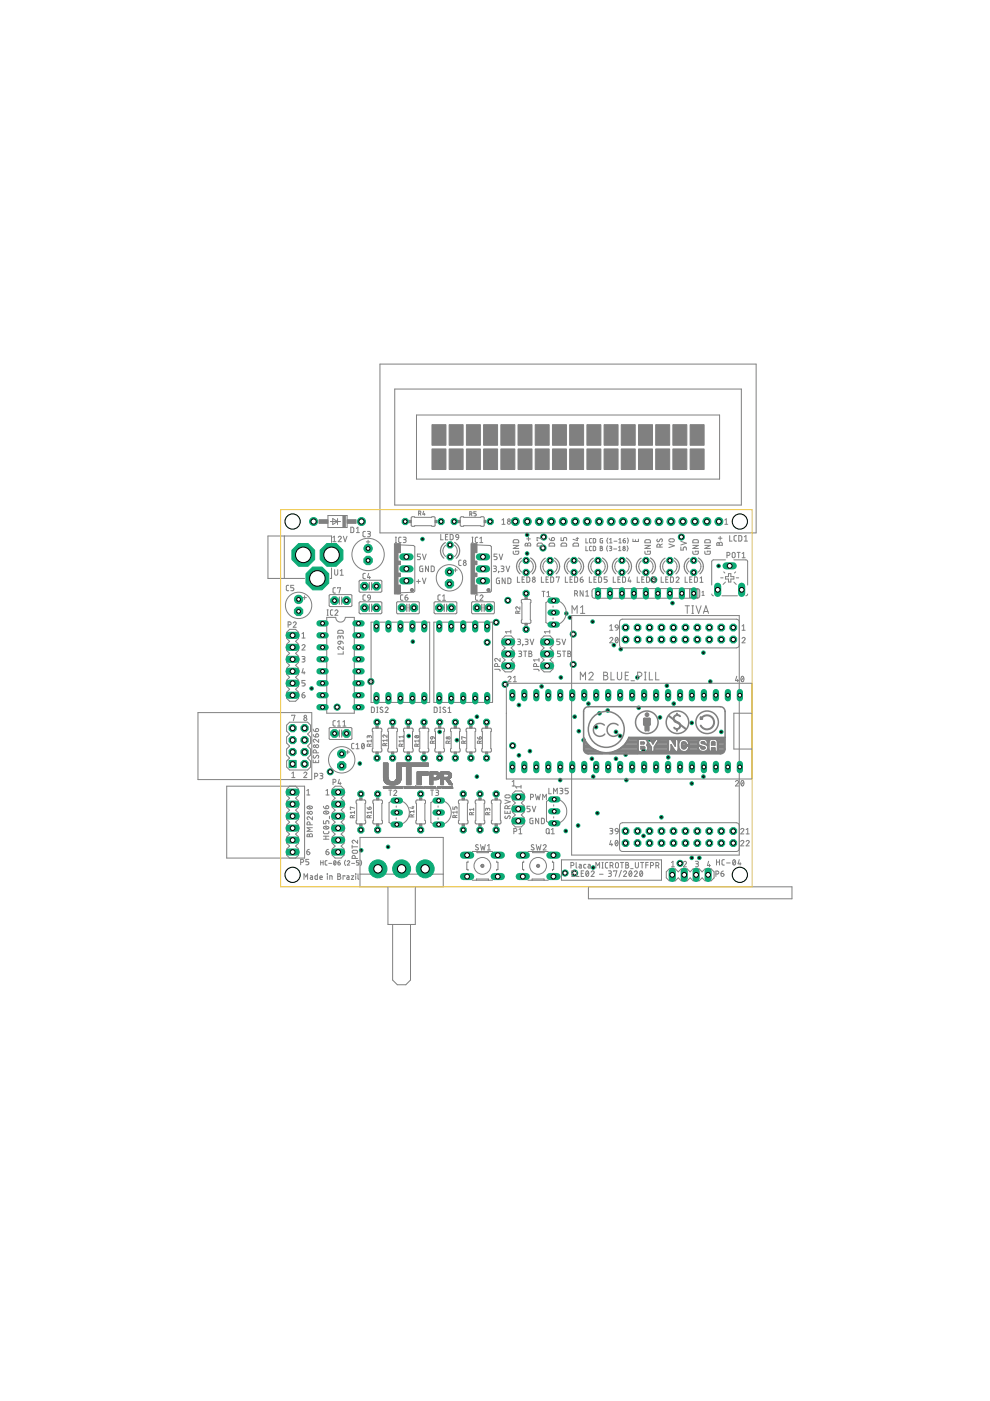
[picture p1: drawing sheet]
<svg xmlns="http://www.w3.org/2000/svg" width="210mm" height="297mm" viewBox="0 0 210 297" stroke-linecap="round" stroke-linejoin="round" font-family="sans-serif">
<circle cx="144.2" cy="183" r=".66" fill="#0dab76" stroke="#0dab76" stroke-width=".21"/>
<circle cx="144.2" cy="183" r=".44" fill="#fff" stroke="#000" stroke-width=".21"/>
<circle cx="121.8" cy="185.1" r=".66" fill="#0dab76" stroke="#0dab76" stroke-width=".21"/>
<circle cx="121.8" cy="185.1" r=".44" fill="#fff" stroke="#000" stroke-width=".21"/>
<circle cx="70" cy="163.6" r=".66" fill="#0dab76" stroke="#0dab76" stroke-width=".21"/>
<circle cx="70" cy="163.6" r=".44" fill="#fff" stroke="#000" stroke-width=".21"/>
<circle cx="105.2" cy="132" r=".66" fill="#0dab76" stroke="#0dab76" stroke-width=".21"/>
<circle cx="105.2" cy="132" r=".44" fill="#fff" stroke="#000" stroke-width=".21"/>
<circle cx="138.6" cy="122.9" r=".66" fill="#0dab76" stroke="#0dab76" stroke-width=".21"/>
<circle cx="138.6" cy="122.9" r=".44" fill="#fff" stroke="#000" stroke-width=".21"/>
<circle cx="71.5" cy="149.9" r=".66" fill="#0dab76" stroke="#0dab76" stroke-width=".21"/>
<circle cx="71.5" cy="149.9" r=".44" fill="#fff" stroke="#000" stroke-width=".21"/>
<circle cx="119.8" cy="185.1" r=".66" fill="#0dab76" stroke="#0dab76" stroke-width=".21"/>
<circle cx="119.8" cy="185.1" r=".44" fill="#fff" stroke="#000" stroke-width=".21"/>
<circle cx="115.1" cy="116.2" r=".66" fill="#0dab76" stroke="#0dab76" stroke-width=".21"/>
<circle cx="115.1" cy="116.2" r=".44" fill="#fff" stroke="#000" stroke-width=".21"/>
<circle cx="144.5" cy="113.9" r=".66" fill="#0dab76" stroke="#0dab76" stroke-width=".21"/>
<circle cx="144.5" cy="113.9" r=".44" fill="#fff" stroke="#000" stroke-width=".21"/>
<circle cx="115.3" cy="113.9" r=".66" fill="#0dab76" stroke="#0dab76" stroke-width=".21"/>
<circle cx="115.3" cy="113.9" r=".44" fill="#fff" stroke="#000" stroke-width=".21"/>
<circle cx="107.1" cy="145.1" r=".66" fill="#0dab76" stroke="#0dab76" stroke-width=".21"/>
<circle cx="107.1" cy="145.1" r=".44" fill="#fff" stroke="#000" stroke-width=".21"/>
<circle cx="78.6" cy="144.5" r=".66" fill="#0dab76" stroke="#0dab76" stroke-width=".21"/>
<circle cx="78.6" cy="144.5" r=".44" fill="#fff" stroke="#000" stroke-width=".21"/>
<circle cx="120" cy="176.2" r=".38" fill="#0dab76" stroke="#0dab76" stroke-width=".21"/>
<circle cx="120" cy="176.2" r=".17" fill="#fff" stroke="#000" stroke-width=".21"/>
<circle cx="66.1" cy="146" r=".38" fill="#0dab76" stroke="#0dab76" stroke-width=".21"/>
<circle cx="66.1" cy="146" r=".17" fill="#fff" stroke="#000" stroke-width=".21"/>
<circle cx="141.7" cy="160.6" r=".38" fill="#0dab76" stroke="#0dab76" stroke-width=".21"/>
<circle cx="141.7" cy="160.6" r=".17" fill="#fff" stroke="#000" stroke-width=".21"/>
<circle cx="93.2" cy="155.2" r=".38" fill="#0dab76" stroke="#0dab76" stroke-width=".21"/>
<circle cx="93.2" cy="155.2" r=".17" fill="#fff" stroke="#000" stroke-width=".21"/>
<circle cx="126.4" cy="154.2" r=".38" fill="#0dab76" stroke="#0dab76" stroke-width=".21"/>
<circle cx="126.4" cy="154.2" r=".17" fill="#fff" stroke="#000" stroke-width=".21"/>
<circle cx="89.6" cy="114.3" r=".38" fill="#0dab76" stroke="#0dab76" stroke-width=".21"/>
<circle cx="89.6" cy="114.3" r=".17" fill="#fff" stroke="#000" stroke-width=".21"/>
<circle cx="126.7" cy="172.4" r=".38" fill="#0dab76" stroke="#0dab76" stroke-width=".21"/>
<circle cx="126.7" cy="172.4" r=".17" fill="#fff" stroke="#000" stroke-width=".21"/>
<circle cx="139.9" cy="152.1" r=".38" fill="#0dab76" stroke="#0dab76" stroke-width=".21"/>
<circle cx="139.9" cy="152.1" r=".17" fill="#fff" stroke="#000" stroke-width=".21"/>
<circle cx="140.2" cy="173.3" r=".38" fill="#0dab76" stroke="#0dab76" stroke-width=".21"/>
<circle cx="140.2" cy="173.3" r=".17" fill="#fff" stroke="#000" stroke-width=".21"/>
<circle cx="110" cy="149.5" r=".38" fill="#0dab76" stroke="#0dab76" stroke-width=".21"/>
<circle cx="110" cy="149.5" r=".17" fill="#fff" stroke="#000" stroke-width=".21"/>
<circle cx="122.6" cy="175" r=".38" fill="#0dab76" stroke="#0dab76" stroke-width=".21"/>
<circle cx="122.6" cy="175" r=".17" fill="#fff" stroke="#000" stroke-width=".21"/>
<circle cx="76.3" cy="161.9" r=".38" fill="#0dab76" stroke="#0dab76" stroke-width=".21"/>
<circle cx="76.3" cy="161.9" r=".17" fill="#fff" stroke="#000" stroke-width=".21"/>
<circle cx="110" cy="160.1" r=".38" fill="#0dab76" stroke="#0dab76" stroke-width=".21"/>
<circle cx="110" cy="160.1" r=".17" fill="#fff" stroke="#000" stroke-width=".21"/>
<circle cx="142.6" cy="127.9" r=".38" fill="#0dab76" stroke="#0dab76" stroke-width=".21"/>
<circle cx="142.6" cy="127.9" r=".17" fill="#fff" stroke="#000" stroke-width=".21"/>
<circle cx="142.9" cy="149.2" r=".38" fill="#0dab76" stroke="#0dab76" stroke-width=".21"/>
<circle cx="142.9" cy="149.2" r=".17" fill="#fff" stroke="#000" stroke-width=".21"/>
<circle cx="149.1" cy="138.4" r=".38" fill="#0dab76" stroke="#0dab76" stroke-width=".21"/>
<circle cx="149.1" cy="138.4" r=".17" fill="#fff" stroke="#000" stroke-width=".21"/>
<circle cx="123.7" cy="156.9" r=".38" fill="#0dab76" stroke="#0dab76" stroke-width=".21"/>
<circle cx="123.7" cy="156.9" r=".17" fill="#fff" stroke="#000" stroke-width=".21"/>
<circle cx="96.9" cy="156.9" r=".38" fill="#0dab76" stroke="#0dab76" stroke-width=".21"/>
<circle cx="96.9" cy="156.9" r=".17" fill="#fff" stroke="#000" stroke-width=".21"/>
<circle cx="137.8" cy="156.8" r=".38" fill="#0dab76" stroke="#0dab76" stroke-width=".21"/>
<circle cx="137.8" cy="156.8" r=".17" fill="#fff" stroke="#000" stroke-width=".21"/>
<circle cx="153.1" cy="156.9" r=".38" fill="#0dab76" stroke="#0dab76" stroke-width=".21"/>
<circle cx="153.1" cy="156.9" r=".17" fill="#fff" stroke="#000" stroke-width=".21"/>
<circle cx="130.6" cy="160.9" r=".38" fill="#0dab76" stroke="#0dab76" stroke-width=".21"/>
<circle cx="130.6" cy="160.9" r=".17" fill="#fff" stroke="#000" stroke-width=".21"/>
<circle cx="130.2" cy="136.8" r=".38" fill="#0dab76" stroke="#0dab76" stroke-width=".21"/>
<circle cx="130.2" cy="136.8" r=".17" fill="#fff" stroke="#000" stroke-width=".21"/>
<circle cx="125.8" cy="183.9" r=".38" fill="#0dab76" stroke="#0dab76" stroke-width=".21"/>
<circle cx="125.8" cy="183.9" r=".17" fill="#fff" stroke="#000" stroke-width=".21"/>
<circle cx="125.8" cy="164.7" r=".38" fill="#0dab76" stroke="#0dab76" stroke-width=".21"/>
<circle cx="125.8" cy="164.7" r=".17" fill="#fff" stroke="#000" stroke-width=".21"/>
<circle cx="146.7" cy="153.3" r=".38" fill="#0dab76" stroke="#0dab76" stroke-width=".21"/>
<circle cx="146.7" cy="153.3" r=".17" fill="#fff" stroke="#000" stroke-width=".21"/>
<circle cx="86.7" cy="156" r=".38" fill="#0dab76" stroke="#0dab76" stroke-width=".21"/>
<circle cx="86.7" cy="156" r=".17" fill="#fff" stroke="#000" stroke-width=".21"/>
<circle cx="130.6" cy="155.2" r=".38" fill="#0dab76" stroke="#0dab76" stroke-width=".21"/>
<circle cx="130.6" cy="155.2" r=".17" fill="#fff" stroke="#000" stroke-width=".21"/>
<circle cx="152.9" cy="155.2" r=".38" fill="#0dab76" stroke="#0dab76" stroke-width=".21"/>
<circle cx="152.9" cy="155.2" r=".17" fill="#fff" stroke="#000" stroke-width=".21"/>
<circle cx="122.7" cy="155" r=".38" fill="#0dab76" stroke="#0dab76" stroke-width=".21"/>
<circle cx="122.7" cy="155" r=".17" fill="#fff" stroke="#000" stroke-width=".21"/>
<circle cx="118.8" cy="165.4" r=".38" fill="#0dab76" stroke="#0dab76" stroke-width=".21"/>
<circle cx="118.8" cy="165.4" r=".17" fill="#fff" stroke="#000" stroke-width=".21"/>
<circle cx="120.1" cy="130.1" r=".38" fill="#0dab76" stroke="#0dab76" stroke-width=".21"/>
<circle cx="120.1" cy="130.1" r=".17" fill="#fff" stroke="#000" stroke-width=".21"/>
<circle cx="120.8" cy="130.9" r=".38" fill="#0dab76" stroke="#0dab76" stroke-width=".21"/>
<circle cx="120.8" cy="130.9" r=".17" fill="#fff" stroke="#000" stroke-width=".21"/>
<circle cx="76.6" cy="180.3" r=".38" fill="#0dab76" stroke="#0dab76" stroke-width=".21"/>
<circle cx="76.6" cy="180.3" r=".17" fill="#fff" stroke="#000" stroke-width=".21"/>
<circle cx="146.7" cy="181.9" r=".38" fill="#0dab76" stroke="#0dab76" stroke-width=".21"/>
<circle cx="146.7" cy="181.9" r=".17" fill="#fff" stroke="#000" stroke-width=".21"/>
<circle cx="146.7" cy="166.1" r=".38" fill="#0dab76" stroke="#0dab76" stroke-width=".21"/>
<circle cx="146.7" cy="166.1" r=".17" fill="#fff" stroke="#000" stroke-width=".21"/>
<circle cx="125.6" cy="131.8" r=".38" fill="#0dab76" stroke="#0dab76" stroke-width=".21"/>
<circle cx="125.6" cy="131.8" r=".17" fill="#fff" stroke="#000" stroke-width=".21"/>
<circle cx="125.5" cy="160.9" r=".38" fill="#0dab76" stroke="#0dab76" stroke-width=".21"/>
<circle cx="125.5" cy="160.9" r=".17" fill="#fff" stroke="#000" stroke-width=".21"/>
<circle cx="87.5" cy="136" r=".38" fill="#0dab76" stroke="#0dab76" stroke-width=".21"/>
<circle cx="87.5" cy="136" r=".17" fill="#fff" stroke="#000" stroke-width=".21"/>
<circle cx="136.4" cy="177.2" r=".38" fill="#0dab76" stroke="#0dab76" stroke-width=".21"/>
<circle cx="136.4" cy="177.2" r=".17" fill="#fff" stroke="#000" stroke-width=".21"/>
<circle cx="82.3" cy="179.6" r=".38" fill="#0dab76" stroke="#0dab76" stroke-width=".21"/>
<circle cx="82.3" cy="179.6" r=".17" fill="#fff" stroke="#000" stroke-width=".21"/>
<circle cx="118.9" cy="143.6" r=".38" fill="#0dab76" stroke="#0dab76" stroke-width=".21"/>
<circle cx="118.9" cy="143.6" r=".17" fill="#fff" stroke="#000" stroke-width=".21"/>
<circle cx="135.1" cy="143.6" r=".38" fill="#0dab76" stroke="#0dab76" stroke-width=".21"/>
<circle cx="135.1" cy="143.6" r=".17" fill="#fff" stroke="#000" stroke-width=".21"/>
<circle cx="136.4" cy="159.1" r=".38" fill="#0dab76" stroke="#0dab76" stroke-width=".21"/>
<circle cx="136.4" cy="159.1" r=".17" fill="#fff" stroke="#000" stroke-width=".21"/>
<circle cx="112.4" cy="159.3" r=".38" fill="#0dab76" stroke="#0dab76" stroke-width=".21"/>
<circle cx="112.4" cy="159.3" r=".17" fill="#fff" stroke="#000" stroke-width=".21"/>
<circle cx="107.7" cy="127.3" r=".66" fill="#0dab76" stroke="#0dab76" stroke-width=".21"/>
<circle cx="107.7" cy="127.3" r=".44" fill="#fff" stroke="#000" stroke-width=".21"/>
<circle cx="103.3" cy="136.2" r=".66" fill="#0dab76" stroke="#0dab76" stroke-width=".21"/>
<circle cx="103.3" cy="136.2" r=".44" fill="#fff" stroke="#000" stroke-width=".21"/>
<circle cx="150.6" cy="144.5" r=".38" fill="#0dab76" stroke="#0dab76" stroke-width=".21"/>
<circle cx="150.6" cy="144.5" r=".17" fill="#fff" stroke="#000" stroke-width=".21"/>
<circle cx="101.1" cy="164.7" r=".38" fill="#0dab76" stroke="#0dab76" stroke-width=".21"/>
<circle cx="101.1" cy="164.7" r=".17" fill="#fff" stroke="#000" stroke-width=".21"/>
<circle cx="101.1" cy="152" r=".38" fill="#0dab76" stroke="#0dab76" stroke-width=".21"/>
<circle cx="101.1" cy="152" r=".17" fill="#fff" stroke="#000" stroke-width=".21"/>
<circle cx="121.8" cy="152" r=".38" fill="#0dab76" stroke="#0dab76" stroke-width=".21"/>
<circle cx="121.8" cy="152" r=".17" fill="#fff" stroke="#000" stroke-width=".21"/>
<circle cx="124.8" cy="149.2" r=".38" fill="#0dab76" stroke="#0dab76" stroke-width=".21"/>
<circle cx="124.8" cy="149.2" r=".17" fill="#fff" stroke="#000" stroke-width=".21"/>
<circle cx="131.6" cy="137.6" r=".38" fill="#0dab76" stroke="#0dab76" stroke-width=".21"/>
<circle cx="131.6" cy="137.6" r=".17" fill="#fff" stroke="#000" stroke-width=".21"/>
<circle cx="131.5" cy="156" r=".38" fill="#0dab76" stroke="#0dab76" stroke-width=".21"/>
<circle cx="131.5" cy="156" r=".17" fill="#fff" stroke="#000" stroke-width=".21"/>
<circle cx="132.8" cy="165.4" r=".38" fill="#0dab76" stroke="#0dab76" stroke-width=".21"/>
<circle cx="132.8" cy="165.4" r=".17" fill="#fff" stroke="#000" stroke-width=".21"/>
<circle cx="114.8" cy="145.5" r=".38" fill="#0dab76" stroke="#0dab76" stroke-width=".21"/>
<circle cx="114.8" cy="145.5" r=".17" fill="#fff" stroke="#000" stroke-width=".21"/>
<circle cx="135.4" cy="150.1" r=".38" fill="#0dab76" stroke="#0dab76" stroke-width=".21"/>
<circle cx="135.4" cy="150.1" r=".17" fill="#fff" stroke="#000" stroke-width=".21"/>
<circle cx="128.8" cy="150.6" r=".38" fill="#0dab76" stroke="#0dab76" stroke-width=".21"/>
<circle cx="128.8" cy="150.6" r=".17" fill="#fff" stroke="#000" stroke-width=".21"/>
<circle cx="141.4" cy="145.4" r=".38" fill="#0dab76" stroke="#0dab76" stroke-width=".21"/>
<circle cx="141.4" cy="145.4" r=".17" fill="#fff" stroke="#000" stroke-width=".21"/>
<circle cx="127.1" cy="151.2" r=".38" fill="#0dab76" stroke="#0dab76" stroke-width=".21"/>
<circle cx="127.1" cy="151.2" r=".17" fill="#fff" stroke="#000" stroke-width=".21"/>
<circle cx="132.7" cy="160" r=".38" fill="#0dab76" stroke="#0dab76" stroke-width=".21"/>
<circle cx="132.7" cy="160" r=".17" fill="#fff" stroke="#000" stroke-width=".21"/>
<circle cx="148.3" cy="181.9" r=".38" fill="#0dab76" stroke="#0dab76" stroke-width=".21"/>
<circle cx="148.3" cy="181.9" r=".17" fill="#fff" stroke="#000" stroke-width=".21"/>
<circle cx="149.1" cy="164.7" r=".38" fill="#0dab76" stroke="#0dab76" stroke-width=".21"/>
<circle cx="149.1" cy="164.7" r=".17" fill="#fff" stroke="#000" stroke-width=".21"/>
<circle cx="108.7" cy="158.1" r=".66" fill="#0dab76" stroke="#0dab76" stroke-width=".21"/>
<circle cx="108.7" cy="158.1" r=".44" fill="#fff" stroke="#000" stroke-width=".21"/>
<circle cx="121.5" cy="140.9" r=".66" fill="#0dab76" stroke="#0dab76" stroke-width=".21"/>
<circle cx="121.5" cy="140.9" r=".44" fill="#fff" stroke="#000" stroke-width=".21"/>
<circle cx="121.5" cy="134.5" r=".66" fill="#0dab76" stroke="#0dab76" stroke-width=".21"/>
<circle cx="121.5" cy="134.5" r=".44" fill="#fff" stroke="#000" stroke-width=".21"/>
<circle cx="111.8" cy="113.4" r=".38" fill="#0dab76" stroke="#0dab76" stroke-width=".21"/>
<circle cx="111.8" cy="113.4" r=".17" fill="#fff" stroke="#000" stroke-width=".21"/>
<circle cx="152.4" cy="120" r=".38" fill="#0dab76" stroke="#0dab76" stroke-width=".21"/>
<circle cx="152.4" cy="120" r=".17" fill="#fff" stroke="#000" stroke-width=".21"/>
<circle cx="111.8" cy="117.3" r=".38" fill="#0dab76" stroke="#0dab76" stroke-width=".21"/>
<circle cx="111.8" cy="117.3" r=".17" fill="#fff" stroke="#000" stroke-width=".21"/>
<g fill="none" stroke="#808080" stroke-width=".21">
<path d="M80.6 77.2h79.7v35.8h-79.7zM83.7 82.5h73.5v24.6h-73.5zM88.3 88h64.3v13.6h-64.3zM60.3 113.6v9M69.5 109.3h4.1v2.5h-4.1zM70 110.6h2.2M70.3 115v-1.4h-13.5v9h7.8M70.5 109.9l1.1 .7-1.1 .6zM70.6 113.9l.3-.2v1.2M70.6 114.9h.6M71.6 109.9v1.3M71.7 113.9a.32 .32 0 0 1 .5-.2 .32 .32 0 0 1 .1 .5l-.6 .7h.7"/>
<path d="M72.8 113.7l.4 1.2 .4-1.2M74.4 111.8h.4l.2 .2v.7l-.2 .2h-.4zM75.6 112l.3-.2v1.1M75.6 112.9h.6M77.5 112.7h-.4l-.1 .2v.8l.5 .1M77.7 114.9h.7M77.9 112.7h.5l.1 .2-.1 .3h-.4M78 114.5v.8M78.2 113.2l.3 .1v.4l-.6 .1M83.8 115h.3M83.8 113.9h.3M83.9 113.9v1.1"/>
<path d="M84.8 115.5l2.9 .2 .2 .2v9.4l-.2 .3-2.9 .1M85 113.9l-.5 .1v.9l.5 .1M85.5 113.9h.5l.1 .2-.1 .3h-.4M85.8 114.4l.2 .1 .1 .3-.2 .2h-.4M87.2 109.6h4.9l.1 .1v1.7l-.2 .2-.5-.1-4.2 .1-.1-.2zM88.8 108.8h.4v-.4h-.4v.8M89 108.8l.2 .4M89.2 117.5h-.7v.5h.4a.33 .33 0 0 1 .3 .3 .33 .33 0 0 1-.3 .4h-.4M89.6 117.5l.4 1.2 .4-1.2M89.8 108.4l-.2 .6h.5M90 108.8v.4M93.5 113.3v1.1h.5"/>
<path d="M94.4 113.8h.4M94.5 115.6a1.52 1.52 0 0 0 0 2.4M95 113.3h-.6v1.1h.6M95.4 113.3h.5l.2 .2v.8l-.2 .1h-.5zM96.4 115.6a1.54 1.54 0 0 1-.1 2.4M96.7 113.4h.4l.2 .5h-.6zM97.3 113.9l-.3 .5h-.2M97.7 109.6h4.8l.2 .2-.1 1.6-.2 .2-.5-.1-4.2 .1-.1-.3zM97.8 118.8h-.4l-.1 .2v.8l.5 .1M99.6 109l.4-.1v-.3l-.4-.1v.9M99.9 109l.2 .4M100.1 115h.2"/>
<path d="M100.1 113.9h.2M100.2 113.9v1.1M101 108.5h-.5v.4h.3l.2 .2-.1 .3h-.4M101 115.5l2.9 .2 .3 .2v9.4l-.3 .3-2.9 .1M101.3 113.9l-.4 .1-.1 .2v.7l.5 .1M101.7 115h.7M101.7 114.2l.3-.3v1.1M105.4 117.5h-.6v.5h.3a.34 .34 0 0 1 .3 .3 .34 .34 0 0 1-.3 .4h-.3M105.8 117.5l.4 1.2 .4-1.2M106.4 111.2h.7M106.4 110.3l.4-.3v1.2M108.8 116.9l.1 .6h.8l.3-.2v-.4h-.7v.2"/>
<path d="M108.8 115.6h1.2l-1.2 .7h1.2M108.9 114.5l.9-.1 .2 .2v.5h-1.2zM110.6 118.9a1.52 1.52 0 0 0 0 2.4M111.4 115.2h.4l.1 .2 .1-.2 .3-.1 .2 .2v.4h-1.2zM111.7 114.3h.8M111.9 115.4v.3M112.1 113.9v.7M112.5 118.9a1.54 1.54 0 0 1-.1 2.4M114 115.2h.9l.2 .6h-1.2zM115.1 114.3l-1.2-.3v.6h.1M115.7 118.9a1.52 1.52 0 0 0 0 2.4M116.4 114.1l.2 .3 .3 .2"/>
<path d="M116.5 115.2h.9l.2 .6h-1.2zM117 114a.34 .34 0 0 1 .6 .2 .34 .34 0 0 1-.3 .4h-.4zM117.5 118.9a1.54 1.54 0 0 1 0 2.4M119 114v.6h.5v-.4a.34 .34 0 0 1 .3-.2 .34 .34 0 0 1 .3 .2v.4M119.1 115.2h.8l.2 .6h-1.1zM120.8 118.9a1.52 1.52 0 0 0 0 2.4M121.6 115.2h.9l.1 .1 .1 .5h-1.2zM122.2 114.2h.5M122.4 114v.6l-.9-.3M122.6 118.9a1.54 1.54 0 0 1 0 2.4M124.2 114.2v.9h.5M124.2 115.8v1h.5"/>
<path d="M125.4 114.2h-.3l-.1 .2v.6l.4 .1M125.4 115.8h-.3l-.1 .2v.6l.4 .2M125.8 114.2l.5 .1v.7l-.2 .1h-.3zM125.8 115.8l.5 .2v.6l-.2 .1-.3 .1zM125.9 118.9a1.52 1.52 0 0 0 0 2.4M127.3 115.8l.4 .1v.2l-.2 .1 .3 .2-.2 .3-.3 .1zM127.3 116.2h.2M127.7 118.9a1.54 1.54 0 0 1 0 2.4M127.8 114.2l-.5 .1v.8h.5v-.5h-.2M128.8 115.7l-.2 .6 .2 .6M128.9 114.1l-.2 .5 .2 .6M129.2 115.8l.5 .1v.2l-.4 .1"/>
<path d="M129.2 115.1h.6M129.2 114.4l.3-.2v.9M129.5 116.2l.2 .1v.4l-.5 .1M130.1 116.4h.6M130.2 114.7h.6M130.9 118.9a1.52 1.52 0 0 0 0 2.4M131.1 116.8h.6M131.1 116l.3-.2v1M131.2 115.1h.5M131.2 114.4l.3-.2v.9M132.1 114.6h.3a.26 .26 0 0 1 .2 .3 .26 .26 0 0 1-.2 .2 .26 .26 0 0 1-.3-.2zM132.5 114.2l-.3 .1-.1 .3"/>
<path d="M132.8 118.9a1.54 1.54 0 0 1 0 2.4M132.9 115.7l.3 .6-.3 .6M133 114.1l.2 .5-.2 .6M134.2 114.3v.5h1.2v-.5M134.7 114.4v.4M136 118.9a1.56 1.56 0 0 0 0 2.4M136.7 116.9l.2 .6 .9-.1 .1-.5h-.6v.2M136.7 115.6h1.2l-1.2 .7h1.2M136.8 114.5l.9-.1 .2 .2v.5h-1.2zM137.9 118.9a1.53 1.53 0 0 1-.1 2.4M139.4 114.3a.29 .29 0 0 0-.1 .5 .29 .29 0 0 0 .5-.1l.3-.4a.33 .33 0 0 1 .4 .2 .33 .33 0 0 1-.2 .4M139.9 116l-.1-.6h-.4l-.1 .6h1.1"/>
<path d="M140.4 115.3l-.5 .3M141.1 118.9a1.56 1.56 0 0 0 0 2.4M141.8 115.3l1.2 .4-1.2 .4M141.9 114.4l.8-.2 .2 .2 .1 .2-.3 .3h-.6l-.3-.3zM142.9 118.9a1.53 1.53 0 0 1 0 2.4M144.4 116v.6h.5v-.4a.34 .34 0 0 1 .3-.2 .34 .34 0 0 1 .3 .2v.4M144.4 114.8l1.1 .4-1.1 .3M146.2 118.9a1.52 1.52 0 0 0 0 2.4M146.9 116.9l.1 .6h.8l.2-.2 .1-.4h-.7v.2M146.9 115.6h1.2l-1.2 .7h1.2M147 114.5l.9-.1 .1 .2 .1 .5h-1.2zM148 118.9a1.56 1.56 0 0 1 0 2.4"/>
<path d="M149.4 116.9l.2 .6h.7l.3-.2v-.4h-.7v.2M149.4 115.6h1.2l-1.2 .7h1.2M149.5 114.5l.9-.1 .2 .2v.5h-1.2zM152.1 115.1l.2-.1 .2 .3 .1-.3h.3l.2 .1v.5h-1.1zM152.3 114.1h.8M152.5 115.3v.3M152.7 113.7v.8M153.7 110.3l.3-.3v1.2M153.7 111.2h.6M153.8 118.7h-2.5l-.4 .2v5.1M154.1 117.8l.5-.1 .2-.2-.1-.3-.6-.1v1.2M154.7 113.6v1.1h.5"/>
<path d="M155.3 117.2l.3-.1 .3 .3-.1 .7-.2 .2-.3-.2zM155.6 118.7h2.5l.4 .2v5.1M156.2 113.6h-.4l-.2 .2 .1 .8 .5 .1M156.3 117.1h.6M156.6 117.1v1.2M156.6 113.6h.5l.2 .1v.8l-.2 .2h-.5zM157.4 117.4l.3-.3v1.2M157.4 118.3h.6M157.8 114.7h.7M157.8 113.8l.4-.2v1.1M60.8 134.1l.6-.7h1.3l.6 .7v1.2l-.6 .7 .6 .6v1.3l-.6 .6 .6 .6v1.3l-.6 .7 .6 .6v1.3l-.6 .6 .6 .6v1.3l-.6 .6 .6 .7v1.2l-.6 .7h-1.3l-.6-.7v-1.2l.6-.7-.6-.6v-1.3l.6-.6-.6-.6v-1.3l.6-.6-.6-.7v-1.3l.6-.6-.6-.6v-1.3l.6-.6-.6-.7zM61.1 132.5l.6-.1v-.4l-.6-.2v1.2"/>
<path d="M61.2 124.1h-.3l-.2 .3v.7l.5 .1M62.2 132.1a.32 .32 0 0 1 .4-.2 .32 .32 0 0 1 .1 .5l-.5 .6h.6M62.3 124.1h-.6v.5h.3a.32 .32 0 0 1 .3 .3 .32 .32 0 0 1-.3 .3h-.3M64 136.9a.32 .32 0 0 1 .5-.2 .32 .32 0 0 1 .1 .5l-.6 .6h.7M64 139.2h.5l.2 .2-.2 .3h-.3M64 134.4l.3-.3v1.2M64 135.3h.7M64.2 126.7h.8M64.3 139.7l.3 .1v.5l-.6 .1M64.6 126.3v.8M69.3 130.9h1.9a1.02 1.02 0 0 0 1 1 1.02 1.02 0 0 0 1-1h1.9v20.3h-5.8zM69.3 130.5h.3"/>
<path d="M69.3 129.3h.3M69.5 129.3v1.2M69.8 126.1h4.6l.2 .2v2.1l-.2 .2h-4.5l-.1-.2zM70.3 120.4v2.2h-.3M70.6 129.3h-.4l-.1 .3v.8l.5 .1M71 120.8v1l.2 .2 .4-.2v-1M71 129.6a.31 .31 0 0 1 .5-.3 .31 .31 0 0 1 0 .5l-.5 .7h.6M71.1 124.6l-.4 .1-.1 .2v.7l.5 .2M71.6 124.7v-.1h.6l-.3 1.2M71.7 136.1l.6-.1v.3a.33 .33 0 0 1-.5 .3 .33 .33 0 0 1-.1-.5zM71.7 133.7l.9-.1 .1 .2 .1 .5h-1.2zM71.8 127.3h.1"/>
<path d="M72.1 135.1l.1-.2h.4l.2 .5M72.1 135.3v-.4l-.3-.1-.2 .1v.5M72.1 121l.4-.2v1.2M72.1 122h.7M72.3 136l.4 .1 .1 .4M72.5 127.3h.1M72.8 137.1v.6l-.7-.5a.32 .32 0 0 0-.5 .1 .32 .32 0 0 0 .3 .4M72.8 138.2v.5h-1.2M76.2 123.1l4.6-.1 .2 .3-.1 2.1-.2 .2-4.4-.1-.2-.2zM76.2 127.7l4.6-.1 .2 .2-.1 2.2-.2 .1h-4.4l-.2-.2zM77.5 121.6h-.4l-.1 .2v.8l.5 .1M77.5 126.1l-.5 .1v.2v.7l.5 .2"/>
<path d="M77.9 126.3l.3-.2 .2 .1 .1 .6-.5-.1zM78.2 124.3h.1M78.2 128.9h.1M78.2 121.6l-.3 .8h.6M78.4 122.2v.5M78.5 126.8l-.2 .4-.3 .1M78.7 131.9h12.4v17h-12.4zM78.8 124.3h.1M78.8 128.9h.1M84.2 127.7l4.6-.1 .1 .1v2.3l-.3 .1h-4.4l-.1-.1zM85.4 126.1l-.5 .2v.8l.5 .2M85.9 126.6h.4a.31 .31 0 0 1 .2 .4 .31 .31 0 0 1-.3 .3 .31 .31 0 0 1-.3-.3z"/>
<path d="M86.1 128.9h.2M86.4 126.1l-.4 .2-.1 .3M86.8 128.9h.1M88.3 123.3h.8M88.7 122.9v.8M89.6 122.6l.3 1.1 .4-1.1M89.6 120l-.6 .2v.7l.2 .3h.4v-.7h-.1M90.8 120v1.2l-.6-1.2v1.2M91.4 120l.5 .1 .2 .1v.8l-.2 .2h-.5zM92 131.9h12.4v17h-12.4zM92.1 127.7l4.6-.1 .2 .2-.1 2.2-.2 .1h-4.4l-.2-.2zM93.4 126.1l-.5 .1v.2v.7l.5 .2"/>
<path d="M93.8 127.3h.7M93.8 126.4l.3-.3v1.2M94.1 128.9h.1M94.7 128.9h.1M96.2 120.9h.7M96.6 120.5v.7M100.1 127.7l4.6-.1 .1 .2v2.2l-.2 .1h-4.4l-.2-.2zM101.3 126.1l-.4 .1-.1 .2v.7l.5 .2M101.8 126.4a.32 .32 0 0 1 .4-.3 .32 .32 0 0 1 .1 .5l-.5 .7h.6M102 128.9h.2M102.7 128.9h.1M104.6 120h.4l.3 .2-.2 .3h-.3"/>
<path d="M104.9 120.5l.4 .3-.1 .3-.6 .1M105.8 121.2h.1M105.8 121.2l-.1 .3M105.9 122.6l-.6 .1-.1 .8 .2 .2h.5v-.6h-.2M106 139.6v.6l-.6-.5a.32 .32 0 0 0-.5 .1 .32 .32 0 0 0 .2 .4M106.2 120l.5 .1 .1 .1-.1 .3h-.4M106.5 120.5l.3 .2v.2l-.1 .3h-.5M107.1 122.6v1.1l-.6-1.1v1.1M107.1 134.8h1.3l.6 .7v1.2l-.6 .7 .6 .6v1.3l-.6 .6 .6 .6v1.3l-.6 .7h-1.3l-.6-.7v-1.3l.6-.6-.6-.6v-1.3l.6-.6-.6-.7v-1.2zM107.3 120l.4 1.2 .4-1.2M107.7 122.6l.6 .2v.7l-.3 .2h-.3zM108.3 133.9h-1.1l.2 .4"/>
<path d="M108.3 133.6v.7M109.7 122.3v1.2h.5M109.7 135.5h.5l.2 .2-.2 .3h-.3M109.8 130l-.1-.4h-.3l-.1 .4h.9M110 138l.5 .1 .1 .2-.1 .2-.4 .1M110 136l.3 .1v.5l-.6 .1M110.2 128.7v.5l-.5-.5a.24 .24 0 0 0-.4 .1 .24 .24 0 0 0 .2 .4M110.2 129.5l-.4 .2M110.3 138.6l.2 .1v.4l-.5 .1M110.6 127.1h1.7l.2 .1-.1 4.2 .2 .5-.2 .2-1.6 .1-.2-.2zM110.7 122.8h.4M110.9 136.7h.1"/>
<path d="M110.9 136.7l-.1 .2M111 138h.7M111.2 122.3h-.5v1.2h.5M111.3 135.5h.5l.2 .2-.2 .3h-.4M111.4 138v1.2M111.7 136l.2 .1v.5l-.6 .1M111.7 122.3h.4l.2 .2v.6l-.2 .3-.4 .1zM112.1 138l.5 .1 .1 .2-.2 .3 .3 .2-.2 .4h-.5zM112.1 138.6h.4M112.4 135.5l.4 1.2 .4-1.2M114.3 139.6v.6M114.3 139.9h-1.2l.3 .3"/>
<path d="M114.7 135.5l.7-.7h1.2l.7 .7v1.2l-.7 .7 .7 .6v1.3l-.7 .6 .7 .6v1.3l-.7 .7h-1.2l-.7-.7v-1.3l.7-.6-.7-.6v-1.3l.7-.6-.7-.7zM114.8 122.3v1.2h.5M114.9 125.4h.6M115.2 125.4v1.1M115.8 122.8h.4M116 125.6l.3-.2v1.1M116 126.5h.6M116.2 127.5l-.5 .3v4.2l.6 .3M116.3 122.3h-.5v1.2h.5M116.6 133.9h-1.2l.3 .4M116.6 133.6v.7M116.8 122.3h.4l.2 .2v.8l-.2 .1-.4 .1z"/>
<path d="M117.3 128.5v.2M117.3 131v.3M117.9 122.4v-.1h.7l-.3 1.2M118.5 127.5a2.68 2.68 0 0 1 1.5 2.4 2.68 2.68 0 0 1-1.5 2.4M118.7 135.5h-.6v.5h.4a.32 .32 0 0 1 .2 .4 .32 .32 0 0 1-.2 .3h-.4M118.9 138h-.7v.6h.4a.32 .32 0 0 1 .3 .3 .32 .32 0 0 1-.3 .3h-.4M119.1 135.5l.4 1.2 .4-1.2M119.3 138h.6M119.6 138v1.2M119.9 122.3v1.2h.5M120.4 138l.5 .2v.3l-.2 .1 .3 .2-.1 .4h-.5zM120.4 138.6h.3"/>
<path d="M120.9 122.8h.3M121.2 130.5h35.5v50.8h-35.5zM121.3 130v-1.6l.5 .9 .6-.9v1.6M121.4 122.3h-.5v1.2h.5M121.8 122.3h.5l.1 .2v.8l-.1 .1-.5 .1zM121.8 125.9l.6-.1v-.3l-.1-.2-.5-.1v1.2M122.2 125.9l.3 .5M123 122.8h.4a.32 .32 0 0 1 .3 .4 .32 .32 0 0 1-.4 .3 .32 .32 0 0 1-.3-.4zM123.1 128.8l.4-.4v1.6M123.1 130h.9M123.5 122.3l-.3 .1-.2 .4M123.6 125.2v1.2l-.6-1.2v1.2"/>
<path d="M124.2 125.5l.3-.3v1.2M124.2 126.4h.6M124.9 122.3v1.2h.6M125.6 125l.4-.2h21.8l.5 .4 .1 1.1-.1 .3-.5 .2h-21.8l-.5-.3zM125.9 122.8h.4M126.4 122.3h-.5v1.2h.5M126.9 122.3h.5l.1 .2v.8l-.1 .1-.5 .1zM128.7 122.3h-.6v.5h.4a.32 .32 0 0 1 .2 .3 .32 .32 0 0 1-.2 .4h-.4M129.3 135.4a.32 .32 0 0 1 .4-.3 .32 .32 0 0 1 .1 .6l-.5 .6h.6M129.3 133.6h.6M129.3 132.7l.3-.2v1.1M130 122.3v1.2h.5"/>
<path d="M130.5 132.7l.2-.2h.3l.1 .6h-.5zM130.6 135.2l.1-.1a.58 .58 0 0 1 .4 .6 .58 .58 0 0 1-.4 .6l-.3-.6zM131 135.4l-.5 .6M131 122.8h.4M131.1 133.1l-.2 .4-.3 .1M131.5 122.3h-.5v1.2h.5M132 122.3h.4l.2 .2v.8l-.2 .1-.4 .1zM133.4 122.3l-.2 .9h.6M133.6 123v.5M135.1 122.3v1.2h.5M136.1 122.8h.4M136.6 122.3h-.5v1.2h.5"/>
<path d="M137.1 122.3h.4l.2 .2v.8l-.2 .1-.4 .1zM138.3 122.3h.4l.2 .2-.2 .3h-.3M138.6 122.8l.2 .2 .1 .2-.2 .2-.4 .1M140.2 122.3v1.2h.5M141.2 122.8h.3M141.7 122.3h-.5v1.2h.5M142.2 122.3h.4l.2 .2v.8l-.2 .1-.4 .1zM143.3 122.6a.31 .31 0 0 1 .5-.3 .31 .31 0 0 1 .1 .5l-.6 .7h.7M145.3 122.3v1.2h.5M145.3 128.4h.9M145.7 128.4v1.6M146.2 124.9h1.8v1.8h-1.8z"/>
<path d="M146.2 122.8h.4M146.7 130h.3M146.7 128.4h.3M146.7 122.3h-.5v1.2h.5M146.9 128.4v1.6M147.2 122.3h.5l.1 .2v.8l-.1 .1-.5 .1zM147.6 128.4l.5 1.6 .6-1.6M148.4 123.5h.7M148.4 122.6l.3-.3v1.2M148.8 125.6l.3-.2v.8M148.8 126.2h.5M149.1 130l.6-1.6 .5 1.6"/>
<path d="M149.3 129.6h.8M150.9 125.9l.4 .4M152.8 122.5h.5M153.1 126.3h3.3M153.4 121.2l.3 .3M153.8 122.3h.7v-.7h.5v.7h.6v.5h-.6v.6h-.5v-.6h-.7zM153.8 123.4l-.5 .5M155.6 123.4l.5 .5M156 121.2l-.3 .3M156.1 122.5h.5M156.7 131.9l-.1-.4-.5-.2h-24.1l-.5 .2-.1 .4v5l.2 .3 .4 .2h24.1l.4-.2 .2-.5M157.3 135.4a.33 .33 0 0 1 .5-.3 .33 .33 0 0 1 .1 .6l-.6 .6h.7"/>
<path d="M157.3 132.7l.4-.2v1.1M157.3 133.6h.7M158.5 125.9l-.1 .3-.3 .1M42 151.1h24.1v14.2h-24.1zM60.8 153.8l.6-.7h3.8l.6 .7v1.2l-.6 .6 .6 .7v1.2l-.6 .7 .6 .6v1.3l-.6 .6 .6 .7v1.2l-.6 .7h-3.8l-.6-.7v-1.2l.6-.7-.6-.6v-1.3l.6-.6-.6-.7v-1.2l.6-.7-.6-.6zM61.9 151.8v-.2h.6l-.3 1.2M64 147.3h.4a.32 .32 0 0 1 .3 .4 .32 .32 0 0 1-.4 .3 .32 .32 0 0 1-.3-.3zM64.3 141.7l-.3 .9h.7M64.5 142.4v.5M64.6 146.8a.51 .51 0 0 0-.6 .5M64.7 144.3h-.7v.5h.4a.32 .32 0 0 1 .3 .3 .32 .32 0 0 1-.3 .3h-.4M66.4 155.7a.51 .51 0 0 0 .5 .6"/>
<path d="M66.4 154.6a.51 .51 0 0 0 .5 .5M67 155.7a.33 .33 0 0 1 .5 .1 .33 .33 0 0 1-.3 .5h-.3zM67 154.5a.33 .33 0 0 1 .5 .1 .33 .33 0 0 1-.3 .5h-.3zM67.1 159.6l-.2-.6h-.4l-.1 .6h1.2M67.6 156.7v.7l-.7-.6a.32 .32 0 0 0-.5 .1 .32 .32 0 0 0 .3 .5M69.8 154.3h4.6l.2 .2v2.1l-.2 .2h-4.5l-.1-.3zM71.1 152.8h-.3l-.2 .3 .1 .8h.4M71.6 153.9h.6M71.6 153.1l.3-.3v1.1M71.8 155.5h.1M72.5 155.5h.1M72.7 153.9h.6"/>
<path d="M72.7 153.1l.3-.3v1.1M73.3 159.4h.8M73.7 159.1v.7M75.1 157.6h-.4l-.2 .3 .1 .8h.5M75.5 158.7h.6M75.5 157.9l.3-.3v1.1M76.8 157.7l.1-.1a.58 .58 0 0 1 .4 .6 .58 .58 0 0 1-.4 .5l-.3-.5zM77.2 157.9l-.5 .6M78.3 156.2v-.2h.4v.4M78.3 156.4l-.1-.3-.2-.1-.1 .4M78.4 158.2l-.1-.4-.4 .1v.3h.8M78.7 149.9l.7 .2v.8l-.2 .1-.5 .1z"/>
<path d="M78.7 156.8v.5M78.7 157.7l-.3 .2M78.7 157.1h-.8l.2 .2M79 154.5l1.8-.1 .1 .1-.1 4.2 .2 .5-.2 .2h-1.7l-.1-.1zM79.9 151.1h.2M79.9 149.9h.2M80 149.9v1.2M81.1 150l-.2-.1-.3 .2v.2l.5 .3a.29 .29 0 0 1 0 .4 .29 .29 0 0 1-.4 0l-.1-.1M81.7 150.2a.32 .32 0 0 1 .4-.3 .32 .32 0 0 1 .1 .5l-.5 .7h.6M81.7 158.1l-.1-.5h-.3l-.1 .5h.9M82.1 155.8v.5l-.5-.4a.25 .25 0 0 0-.4 .1 .25 .25 0 0 0 .2 .3M82.1 157.6l-.4 .2"/>
<path d="M82.1 157h-.9l.2 .2M82.1 156.7v.5M82.3 154.5l1.8-.1 .2 .1-.2 .6v3.6l.2 .6-.2 .1h-1.7l-.1-.1zM85.1 158.2l-.1-.4h-.3l-.1 .4h.9M85.5 157.1h-.9l.2 .2M85.5 157.7l-.4 .2M85.5 156v.4M85.5 156.8v.5M85.5 156.2h-.9l.2 .2M85.6 154.5l1.8-.1 .2 .1-.1 4.2 .1 .5-.2 .2h-1.7l-.1-.1zM88 156.1a.47 .47 0 0 1 .4-.2 .47 .47 0 0 1 .4 .4 .48 .48 0 0 1-.8-.2zM88.1 156l.5 .4"/>
<path d="M88.4 158.2l-.1-.4h-.3l-.1 .4h.9M88.8 157.1h-.9l.2 .2M88.8 157.7l-.4 .2M88.8 156.8v.5M89 154.4h1.8l.1 .1-.1 4.2 .1 .5-.1 .2h-1.8l-.1-.1 .1-4.2-.1-.5zM91.3 156.3l.5-.1v.3a.25 .25 0 0 1-.4 .2 .25 .25 0 0 1-.1-.4zM91.8 157.6l-.1-.4-.3-.1-.2 .5h.9M91.8 156.2l.2 .1 .1 .3M92.1 149.9h.4l.2 .2v.8l-.2 .1-.4 .1zM92.1 157.1l-.3 .2M92.3 154.5l1.8-.1 .1 .1-.1 4.2 .1 .5-.1 .2h-1.7l-.2-.1zM93.2 151.1h.3"/>
<path d="M93.2 149.9h.3M93.3 149.9v1.2M94.5 150l-.4-.1-.2 .3 .5 .4a.31 .31 0 0 1 0 .5 .31 .31 0 0 1-.5-.2M95 151.1h.6M95 150.2l.3-.3v1.2M95.1 157.6l-.1-.5-.4 .1v.4h.9M95.5 157.1l-.4 .2M95.6 154.5l1.8-.1 .1 .1-.1 4.2 .2 .5-.2 .2h-1.7l-.2-.1zM98.4 157.6l-.1-.5h-.3l-.1 .5h.9M98.8 156.5l-.9-.3 .1 .5M98.8 157.1l-.4 .2M98.9 154.5l1.8-.1 .2 .1-.2 .6v3.6l.2 .6-.2 .1h-1.7l-.2-.1z"/>
<path d="M101.2 156.3l.1 .3 .3 .1M101.7 157.6l-.1-.5h-.3l-.1 .5h.9M101.7 156.2a.25 .25 0 0 1 .4 .2 .25 .25 0 0 1-.2 .3h-.3zM102.1 157.1l-.4 .2M102.2 154.5l1.8-.1 .2 .1-.1 4.2 .1 .5-.2 .2h-1.7l-.1-.1zM104.9 141.9h1l.1 .4M105.5 141.3l-.1-.6h-.4l-.1 .6h1.1M107.4 144.9h52v20.3h-52zM107.7 143.6a.32 .32 0 0 1 .5-.2 .32 .32 0 0 1 0 .5l-.5 .6h.7M108.8 144.5h.7M108.8 143.6l.4-.2v1.1M113.1 141.9h1l.2 .4"/>
<path d="M113.8 141.3l-.2-.6h-.3l-.2 .6h1.2M123 144.1v-1.6l.6 .9 .5-.9v1.6M124.9 142.9a.44 .44 0 0 1 .6-.4 .44 .44 0 0 1 .1 .7l-.7 .9h.9M128 142.5h.5a.36 .36 0 0 1 .3 .4 .36 .36 0 0 1-.3 .3 .46 .46 0 0 1 .4 .5 .46 .46 0 0 1-.4 .4h-.5zM128 143.2h.5M129.5 142.5v1.6h.8M130.9 142.5v1.2a.46 .46 0 0 0 .4 .4 .46 .46 0 0 0 .5-.4v-1.2M132.6 143.2h.5M133.3 142.5h-.7v1.6h.7M133.8 144.3h.7M135.2 143.4h.4a.46 .46 0 0 0 .5-.4 .46 .46 0 0 0-.5-.5h-.4v1.6M136.6 144.1h.4"/>
<path d="M136.6 142.5h.4M136.8 142.5v1.6M137.7 142.5v1.6h.7M139 142.5v1.6h.7M156.2 143.4l-.3 .9h.7M156.4 144v.5M157.2 143.5l.1-.1a.58 .58 0 0 1 .4 .6 .58 .58 0 0 1-.4 .5l-.2-.5zM157.7 143.6l-.5 .7M159.4 151.2h-3.8v7.6h3.8M48.1 166.7h16.5v15.2h-16.5zM61.4 166.7l-.6 .6v1.3l.6 .6-.6 .7v1.2l.6 .7-.6 .6v1.3l.6 .6-.6 .6v1.3l.6 .6-.6 .7v1.3l.6 .6-.6 .6v1.3l.6 .6M61.9 164l.3-.3v1.2"/>
<path d="M61.9 164.9h.6M62.7 166.7l.6 .6v1.3l-.6 .6 .6 .7v1.2l-.6 .7 .6 .6v1.3l-.6 .6 .6 .6v1.3l-.6 .6 .6 .7v1.3l-.6 .6 .6 .6v1.3l-.6 .6M64.4 164a.32 .32 0 0 1 .5-.3 .32 .32 0 0 1 .1 .5l-.6 .7h.7M65 167.6l.4-.2v1.2M65 168.6h.7M65.2 171a.67 .67 0 0 1 1 .3 .63 .63 0 0 1-.6 .2 .63 .63 0 0 1-.5-.4zM65.2 176.9h.3l.1 .2 .2-.3h.3l.1 .6h-1.1zM65.3 170.9l.7 .5M65.6 177.1v.3M65.7 174.9l-.1-.6h-.4l-.1 .6h1.1M66.2 173.2v.6l-.6-.6a.32 .32 0 0 0-.5 .2 .32 .32 0 0 0 .2 .4M66.2 175.5h-1.1l.6 .4-.6 .4h1.1"/>
<path d="M66.4 161.2v.5h1.2v-.5M66.5 160.2l-.1 .4 .3 .1 .4-.4a.3 .3 0 0 1 .4-.1 .3 .3 0 0 1 0 .5l-.1 .1M66.7 164.6l.6-.1v-.4l-.6-.1v1.1M66.9 161.3v.4M67.8 164h.5l.2 .1-.2 .3-.4 .1M68.1 164.5l.3 .1 .1 .3-.2 .2h-.5M68.6 176.3v.4l.2 .1 .8-.1 .1-.4M68.6 174v.6h.5v-.3a.32 .32 0 0 1 .3-.3 .32 .32 0 0 1 .3 .3v.3M68.6 170.9l.2 .5h.3M68.6 177.9h1.1M68.6 177.3h1.1M68.6 175.3a.65 .65 0 0 1 1.1 .3 .63 .63 0 0 1-1.1-.2z"/>
<path d="M68.6 172.1a.63 .63 0 0 1 1.1 .3 .63 .63 0 0 1-1.1-.2zM68.8 175.2l.7 .5M68.8 172l.7 .5M69.1 177.3v.6M69.1 168.6h.7M69.1 167.6l.3-.2v1.2M69.2 170.9a.33 .33 0 0 1 .5 .1 .33 .33 0 0 1-.3 .4h-.3zM69.8 173.1v.5M70.6 165.9l.6-.1v-.4l-.6-.2v1.2M71.1 166.7h1.2l.7 .6v1.3l-.7 .6 .7 .7v1.2l-.7 .7 .7 .6v1.3l-.7 .6 .7 .6v1.3l-.7 .6 .7 .7v1.3l-.7 .6 .7 .6v1.3l-.7 .6h-1.2l-.7-.6v-1.3l.7-.6-.7-.6v-1.3l.7-.7-.7-.6v-1.3l.7-.6-.7-.6v-1.3l.7-.6-.7-.7v-1.2l.7-.7-.7-.6v-1.3zM71.9 165.2l-.2 .9h.6M72.1 165.9v.5"/>
<path d="M74.7 179.2v.7M74.7 179.5h1.1M74.8 173.4l-.1-.5-.4 .1v.4h.9M75.2 172.2h-.9l.2 .3M75.2 171.3l-.9-.2 .1 .5M75.2 172.9l-.4 .2M75.2 172v.5M75.6 169.7l1.7-.1 .2 .2-.1 4.1 .1 .5-.1 .3h-1.6l-.3-.2zM75.8 178.1v.7l-.6-.6a.33 .33 0 0 0-.5 .1 .33 .33 0 0 0 .2 .5M76.3 177.5h17.7v10.5h-17.7zM77.8 171.2l.4 .4M78.3 173.4l-.1-.5h-.3l-.1 .5h.9"/>
<path d="M78.4 171.1l-.1 .1-.1 .4M78.4 171.1h.1M78.5 171.1l.2 .1v.3l-.5 .1M78.7 172v.5M78.7 172.2h-.9l.2 .3M78.7 172.9l-.4 .2M79.1 169.7l1.7-.1 .3 .2-.1 4.1 .1 .5-.2 .3h-1.6l-.2-.2zM81.3 167h.1M81.3 166.9h.1M81.3 166.8h.1M81.3 164.8h1M81.3 167.1h.3"/>
<path d="M81.3 164.9l1 .1M81.3 164.9h1M81.3 164.8h.9M81.3 164.7h.9M81.3 164.6h.9M81.3 164.5h.9M81.3 164.4h.9M81.3 164.3h.9M81.3 164.2h.9M81.3 164.1h.9M81.3 164h.9M81.3 163.9h.9"/>
<path d="M81.3 163.8h.9M81.3 163.7h.9M81.3 163.6h.9M81.3 163.5h.9M81.3 163.4h.9M81.3 163.3h.9M81.3 163.2h.9M81.3 163.1h.9M81.3 163h.9M81.3 162.9h.9M81.3 162.8h.9M81.3 162.7h.9"/>
<path d="M81.3 162.6h.9M81.3 162.5h.9M81.3 162.4h.9M81.3 162.3h.9M81.3 162.2h.9M81.3 162.1h.9M81.3 162h.9M81.3 161.9h.9M81.3 161.8h.9M81.3 165.1l1 .1M81.3 165.1h1M81.3 165h1"/>
<path d="M81.3 165.2l1.1 .1M81.3 165.2h1.1M81.4 165.3h1M81.4 165.4h1M81.4 165.5h1.1M81.4 165.4h1.1M81.4 167.1h.1M81.4 165.6h1.3M81.4 165.5h1.2M81.5 165.6l1.2 .1M81.5 165.7h1.4M81.5 167h.1"/>
<path d="M81.5 166.9h.1M81.5 166.8h.1M81.5 165.7h3.4M81.6 165.8h3.2M81.6 165.9h3.2M81.7 167.1h.1M81.7 167h.1M81.7 166.9h.3M81.7 166.9h.2M81.7 166.8h.1M81.7 166h3M81.8 166.1h2.8"/>
<path d="M81.8 167h.2M81.9 167h.1M81.9 167.1h.1M81.9 166.8h.1M81.9 166.2h2.6M82 166.2h2.4M82.1 167.1h.1M82.1 167h.1M82.1 166.9h.1M82.1 166.8l.3 .1M82.1 166.8h.2M82.1 166.3h2.2"/>
<path d="M82.2 166.3h2M82.3 166.9h.2M82.3 167h.2M82.3 167.1h.1M82.4 166.4h1.6M82.4 167.5h.7M82.5 167.1h-.2M82.5 166.8h.1M82.5 166.8l-.1 .1M82.6 166.8h-.1M82.6 166.4h1.2M82.6 167.1h.3"/>
<path d="M82.6 167h.1M82.6 166.9h.3M82.6 166.8l.3 .1M82.6 166.8h.3M82.7 167.5v1.2M82.9 166.8h-.3M83 169.9l-.5 .3v4.2l.5 .3M83 167.1h.1M83 167h.1M83 167h.2M83 166.8h.1M83 166.8h.3"/>
<path d="M83.2 167h.1M83.2 167.1h.1M83.2 167.1h.2M83.3 166.9h-.3M83.3 166.8h-.3M83.3 166.8l-.1 .1M83.4 167.1h.3M83.4 167h.1M83.4 166.8h.3M83.4 166.9h.3M83.5 167.8a.31 .31 0 0 1 .4-.3 .31 .31 0 0 1 .1 .5l-.5 .7h.6M83.5 167h.2"/>
<path d="M83.6 167h.1M83.7 166.8h-.3M83.8 167.1h.1M83.8 167h.1M83.8 166.9h.1M83.8 166.8h.1M83.8 165.5h1.1M83.9 165.4h1.1M83.9 167.1h.3M83.9 167h.1M83.9 166.9h.1M83.9 166.8h.1"/>
<path d="M83.9 166.8h.3M83.9 165.3h1.1M84 165.3h1M84 165.2h1M84 170.9v.3M84 173.4v.3M84.1 165.1h.9M84.1 165h1M84.1 164.9h1M84.1 164.8h1M84.1 164.7h1M84.2 167h.1"/>
<path d="M84.2 166.8l.1 .1M84.2 164.7h.9M84.2 164.6h.9M84.2 164.5h.9M84.2 164.4h.9M84.2 164.3h.9M84.2 164.2h.9M84.2 164.1h.9M84.2 164h.9M84.2 163.9h.9M84.2 163.8h.9M84.2 163.7h.9"/>
<path d="M84.2 163.6h.9M84.2 163.5h.9M84.2 163.4h.9M84.2 163.3h.9M84.2 163.2h.9M84.2 163.1h.9M84.2 163h.9M84.2 162.9h.9M84.2 162.8h.9M84.2 162.7h.9M84.2 162.6h.9M84.2 162.5h.9"/>
<path d="M84.2 162.5h6.6M84.2 162.4h6.6M84.2 162.3h6.6M84.2 162.2h6.6M84.2 162.1h6.6M84.2 162h6.6M84.2 161.9h6.6M84.2 161.8h6.6M84.2 166.9h.1M84.2 166.8h-.3M84.3 167.1h.1M84.3 167h.4"/>
<path d="M84.3 167h.3M84.4 166.9h.1M84.4 166.9h.2M84.4 166.8h.2M84.4 166.8h.1M84.5 166.9h.1M84.6 167.1h.4M84.7 165.9l-3 .1M84.7 167h.1M84.7 166.9h.1M84.7 166.8h.1M84.7 166.8h.3"/>
<path d="M84.8 165.8h-3.2M84.9 165.7h-1.5M84.9 165.6l-1.3 .1M84.9 165.6h-1.2M85 166.8l.1 .1M85 165.5h-1.2M85 167h.1M85 166.9h.1M85 165.4h-1.1M85.1 167h-.2M85.1 165l-1 .1M85.1 164.8l-1 .1"/>
<path d="M85.2 167.1h.2M85.2 167h.1M85.2 166.9h.2M85.2 166.8l.2 .1M85.2 166.8h.2M85.3 169.9a2.66 2.66 0 0 1 1.5 2.4 2.66 2.66 0 0 1-1.5 2.4M85.4 166.8h-.2M85.6 166.8h.7M85.7 166.8h.6M85.8 167.1h.1M85.8 167h.1M85.8 166.9h.1"/>
<path d="M85.8 166.8h.1M86 167.1h.3M86 167h.1M86 166.9h.3M86 166.8l.3 .1M86.1 162.5h1M86.2 164.8h.9M86.2 166.4h.9M86.2 166.3h.9M86.2 166.2h.9M86.2 166.1h.9M86.2 166h.9"/>
<path d="M86.2 165.9h.9M86.2 165.8h.9M86.2 165.7h.9M86.2 165.6h.9M86.2 165.5h.9M86.2 165.4h.9M86.2 165.3h.9M86.2 165.2h.9M86.2 165.1h.9M86.2 165h.9M86.2 164.9h.9M86.2 164.7h.9"/>
<path d="M86.2 164.6h.9M86.2 164.5h.9M86.2 164.4h.9M86.2 164.3h.9M86.2 164.2h.9M86.2 164.1h.9M86.2 164h.9M86.2 163.9h.9M86.2 163.8h.9M86.2 163.7h.9M86.2 163.6h.9M86.2 163.5h.9"/>
<path d="M86.2 163.4h.9M86.2 163.3h.9M86.2 163.2h.9M86.2 163.1h.9M86.2 163h.9M86.2 162.9h.9M86.2 162.8h.9M86.2 162.7h.9M86.2 162.6h.9M86.4 166.9h.1M86.4 167h.1M86.4 167.1h.3"/>
<path d="M86.4 166.8h.3M86.6 167h.1M86.7 166.8l-.1 .1M86.8 167.1h.1M86.8 167h.1M86.8 166.9h.3M86.8 166.9h.2M86.8 166.8h.1M86.9 167h.2M87 167h.1M87 167.1h.1M87 166.8h.1"/>
<path d="M87.2 167h.1M87.2 166.9h.1M87.2 167.1h.3M87.2 166.8h.3M87.3 166.8l-.1 .1M87.4 173.2l-.1-.4h-.4v.4h.9M87.4 167.1h.1M87.4 171.1h.4M87.5 166.8l.1 .1M87.5 167h.1M87.5 166.9h.1M87.5 166.8h-.3"/>
<path d="M87.5 167h-.1M87.6 170.9v.5l-.7-.2M87.6 167.1h.3M87.6 167h.1M87.6 166.9h.1M87.6 166.8h.1M87.8 172.7l-.4 .2M87.8 172.1h-.9l.2 .2M87.8 171.8v.5M87.9 166.9h.1M88 167h.1M88 166.9h.1"/>
<path d="M88 167.1h.3M88 166.8h.3M88.1 166.7h.1M88.1 167.1h.1M88.2 166.6l-.1 .1M88.2 167h.1M88.2 166.9h.1M88.2 166.8h.1M88.3 169.7l1.7-.1 .2 .2-.1 .6v3.5l.1 .6-.1 .2h-1.7l-.2-.2zM88.3 167h-.1M88.4 167h.1M88.4 166.9h.1"/>
<path d="M88.4 167.1h.4M88.5 164.8h.8M88.5 166.8h.2M88.5 166.4h.8M88.5 166.3h.8M88.5 166.2h.8M88.5 166.1h.8M88.5 166h.8M88.5 165.9h.8M88.5 165.8h.8M88.5 165.7h.8M88.5 165.6h.8"/>
<path d="M88.5 165.5h.8M88.5 165.4h.8M88.5 165.3h.8M88.5 165.2h.8M88.5 165.1h.8M88.5 165h.8M88.5 164.9h.8M88.5 164.7h.8M88.5 164.6h.8M88.5 164.5h.8M88.5 164.4h.8M88.5 164.3h2.3"/>
<path d="M88.5 164.2h2.3M88.5 164.1h2.3M88.5 164h2.3M88.5 163.9h2.3M88.5 163.8h2.3M88.5 163.7h2.3M88.5 163.6h2.3M88.5 167.1h.2M88.5 166.8l-.1 .1M88.6 167.1h.1M88.6 167h.2M88.6 166.9h.2"/>
<path d="M88.7 167h.1M88.7 166.8h.1M88.8 166.8h-.4M88.8 167.1h.1M88.8 167h.1M88.8 166.9h.1M88.8 166.8h.1M89 166.9h.1M89 167.1h.3M89 167h.1M89 166.8h.3M89.1 166.8l-.1 .1"/>
<path d="M89.2 167.1h.1M89.2 166.8h.1M89.3 166.8h-.3M89.3 167h-.1M89.3 164.4h-.8M89.4 167.1h.1M89.4 167h.3M89.4 166.9h.1M89.5 166.8h.1M89.6 166.9h.1M89.6 167.1h.1M89.7 167.1h.1"/>
<path d="M89.7 166.9h-.2M89.7 167h-.3M89.9 167.1h.1M89.9 167h.1M89.9 166.9h.3M89.9 166.8h.1M89.9 166.8h.3M90.2 166.8h-.3M90.3 167.1h.3M90.3 167h.1M90.3 166.9h.3M90.3 166.8l.3 .1"/>
<path d="M90.3 166.8h.3M90.6 166.8h-.3M90.7 167.1h.2M90.7 167.1h.3M90.7 167h.1M90.7 166.9h.1M90.7 166.8h.1M90.7 166.8h.3M90.7 166.8h.2M90.9 167h.1M90.9 166.8l.4 .1M90.9 167h.2"/>
<path d="M90.9 166.9h.4M91 167.1h.4M91 167h.1M91 166.8h.4M91.2 164.8h.6M91.2 166.4h.6M91.2 166.3h.6M91.2 166.2h.6M91.2 166.1h.6M91.2 166h.6M91.2 165.9h.6M91.2 165.8h.6"/>
<path d="M91.2 165.7h.6M91.2 165.6h.6M91.2 165.5h.6M91.2 165.4h.6M91.2 165h2M91.2 164.9h2M91.2 164.7h.6M91.2 164.6h.6M91.2 164.5h.6M91.2 164.4h.6M91.2 164.3h.6M91.2 164.2h.6"/>
<path d="M91.2 164.1h.6M91.2 164.1h2.1M91.2 164h2M91.2 163.9l2 .1M91.2 163.9h1.9M91.2 163.8h1.9M91.2 163.8h1.8M91.2 163.7h1.7M91.2 163.7h1.6M91.2 163.6h1.4M91.3 167.5h.6M91.4 166.8h-.4"/>
<path d="M91.4 167.1h.1M91.4 167h.1M91.4 167h.3M91.4 166.8h.1M91.4 166.8h.3M91.6 167h.1M91.6 167.5v1.2M91.7 167.1h.2M91.7 166.9h.1M91.7 166.9h-.3M91.8 166.8h-.4M91.8 167h.4"/>
<path d="M91.8 167h.3M91.9 169.9l-.5 .3v4.2l.5 .3M91.9 166.9h.2M91.9 166.8h.2M92 166.9h-.1M92 166.9h.1M92.1 167.1h.1M92.1 167.1h.4M92.2 167.1h.3M92.2 167h.1M92.2 166.9h.1M92.2 166.8h.1"/>
<path d="M92.4 167.5h.5l.1 .2-.1 .3h-.4M92.6 164.1l.7 .1M92.6 164.2h.7M92.7 164.7h.6M92.7 164.3h.6M92.7 168l.2 .1v.5l-.5 .1M92.7 165.3h-1.5M92.7 167.1h.3M92.7 167h.1M92.7 166.9h.1M92.7 166.8h.1M92.7 166.8h.3"/>
<path d="M92.7 164.6h.6M92.7 164.5h.6M92.7 164.4h.6M92.8 164.5h.5M92.9 165.2l-1.7 .1M92.9 170.9v.3M92.9 173.4v.3M92.9 167h.3M92.9 165.2h-1.7M93 166.8l.2 .1M93 167h.2M93 166.9h.2"/>
<path d="M93 165.1l-1.8 .1M93.1 165.1h-1.9M93.1 167.1h.4M93.1 166.8h.4M93.1 165l-1.9 .1M93.2 167.1h.2M93.2 166.8h.2M93.2 164.9l-2 .1M93.3 164.8l-1 .1M93.3 164.8h-.7M93.3 167.1h.1M93.3 164.7l-.7 .1"/>
<path d="M93.3 164.6l-.6 .1M93.4 166.8h.1M93.4 167h.1M93.4 166.9h.1M93.5 166.4h.5M93.5 166.3h.5M93.5 166.2h.5M93.5 166.1h.5M93.5 166h.5M93.5 165.9h.5M93.5 165.8h.5M93.5 165.7h.5"/>
<path d="M93.5 165.6h.5M93.5 165.5h.5M93.5 165.4h.5M93.5 165.3h.5M93.5 165.2h.5M93.5 165.2h1.6M93.5 164.8h2.2M93.5 164.7h.5M93.5 164.6h.5M93.5 164.5h.5M93.5 164.4h.5M93.5 164.3h.5"/>
<path d="M93.5 164.2h.5M93.5 164.1h.5M93.5 164.1h2.2M93.5 164l2.2 .1M93.5 164h2.2M93.5 163.9l2.1 .1M93.5 163.9h2.1M93.5 163.8l2 .1M93.5 163.8h2M93.5 163.7h1.9M93.5 163.7h1.8M93.5 163.6h1.5"/>
<path d="M93.5 167h-.1M93.7 167.1h.1M93.7 167h.1M93.7 166.9h.3M93.7 166.8h.1M93.7 166.8h.3M93.9 166.8h.1M94 167h-.3M94 167.1h.1M94 166.8h-.3M94.1 167h.2M94.1 166.8h.2"/>
<path d="M94.1 169.9a2.66 2.66 0 0 1 1.6 2.4 2.66 2.66 0 0 1-1.6 2.4M94.2 166.9h-.1M94.2 166.9h.1M94.3 167.1h.1M94.3 167.1h.3M94.3 166.9h-.2M94.4 167h-.4M94.4 165.2l.8 .1M94.4 167.1h.2M94.4 167h.2M94.4 167h.3M94.4 166.8h.2"/>
<path d="M94.4 166.8h.4M94.5 165.3h.7M94.6 165.4h.7M94.6 167h.2M94.7 167.1h.2M94.7 165.5h.7M94.7 166.9h.1M94.7 165.6h.8M94.8 166.9h-.4M94.8 166.8h-.4M94.8 165.6l.7 .1M94.8 165.7h.7"/>
<path d="M94.8 167h.4M94.8 165.7h.8M94.9 167h.3M94.9 165.8h.7M94.9 166.9h.2M94.9 165.8l.7 .1M95 166.8h.1M95 165.9h.7M95 166.9h-.1M95 166h.7M95 164.1h.7M95.1 166.9h.1"/>
<path d="M95.1 166.1h.7M95.1 164.7h.6M95.1 164.2h.6M95.1 167.1h.1M95.1 165.1l-1.6 .1M95.1 164.6h.6M95.1 164.3h.6M95.1 166.2h.7M95.1 164.4h.6M95.2 166.2h.7M95.2 164.5h.5M95.2 164.4h.5"/>
<path d="M95.2 166.3h.7M95.3 167.1h.1M95.3 167h.1M95.3 166.9h.3M95.3 166.8l.1 .1M95.3 166.8h.1M95.3 165.1h-1.8M95.3 166.4h.6M95.4 167h.2M95.4 165l-1.9 .1M95.5 167.1h.2M95.5 165h-2"/>
<path d="M95.5 166.8h.1M95.5 164.9l-2 .1M95.6 164.9h-2.1M95.6 164.8h-2.1M95.7 167h.3M95.7 164.7l-.7 .1M95.7 164.6l-.6 .1M95.7 164.5h-.6M95.8 166.8h.1M95.8 166.7h.1M95.9 166.6l-.1 .1M95.9 167.1h.1"/>
<path d="M95.9 166.9h-.2M96 167h-.3M96 171.1v.5h.4v-.4l.2-.1 .3 .1v.4M96.5 173.1l-.1-.2h-.3l-.1 .4h.9M96.5 173.1v.2M96.9 172.8l-.4 .2M96.9 172.2h-.9l.2 .2M96.9 172v.4M97.3 169.7l1.7-.1 .2 .2-.1 4.1 .1 .5-.1 .3h-1.6l-.3-.2zM100 172.7l-.1-.4h-.3l-.1 .4h.9M100.4 171.6h-.9l.2 .3M100.4 172.3l-.4 .1"/>
<path d="M100.4 171.4v.5M100.8 169.7l1.7-.1 .3 .2-.1 4.1 .1 .5-.2 .3h-1.6l-.2-.2zM101.4 179.2l-.4-.1-.2 .2 .6 .5a.32 .32 0 0 1-.2 .4 .32 .32 0 0 1-.4-.1M101.9 179.1l.2 1.1 .3-.7 .2 .7 .3-1.1M103.4 171.6l.1-.2h.3l.1 .5M103.4 171.6l-.3-.2-.1 .5M103.4 171.6v.1M103.4 179.3l.3-.2v1.1M103.5 172.7l-.1-.4h-.3l-.1 .4h.9M103.9 172.3l-.4 .1M104.3 169.7l1.7-.1 .2 .2-.1 4.1 .1 .5-.1 .3h-1.7l-.2-.2zM107 171.9v.5h1.2v-.5"/>
<path d="M107 169.6l1.2 .4-1.2 .4M107.1 168.7l.8-.2 .2 .2 .1 .2-.2 .2h-.8l-.1-.2zM107.1 173v.4l.2 .2 .5-.6a.32 .32 0 0 1 .4 .2 .32 .32 0 0 1-.2 .4M107.5 172.1v.3M107.7 171.4l-.1-.5h-.4l-.2 .5h1.2M108.2 170.8l-.5 .3M108.6 165.7l.3-.2v1.1M108.6 166.6h.6M108.6 168.3l.7-.6h1.2l.7 .6v1.3l-.7 .6 .7 .7v1.2l-.7 .7 .7 .6v1.3l-.7 .6h-1.2l-.7-.6v-1.3l.7-.6-.7-.7v-1.2l.7-.7-.7-.6zM108.9 176.3l.6-.1v-.4l-.6-.2v1.2M110 176.8h.7M110 175.9l.3-.3v1.2"/>
<path d="M110.5 166.8h-1.2l.3 .3M110.5 166.5v.6M112.4 170.9h-.6v.5h.3a.34 .34 0 0 1 .3 .4 .34 .34 0 0 1-.3 .3h-.3M112.5 169l.6-.1v-.4l-.6-.1v1.2M112.8 170.9l.4 1.2 .4-1.2M113 173.5l-.6 .1v.8l.1 .2h.5v-.6h-.2M113.2 179.2a.28 .28 0 0 0-.5-.1 .28 .28 0 0 0 .1 .5l.3 .1a.31 .31 0 0 1 0 .6 .31 .31 0 0 1-.5-.2M113.5 168.4l.3 1.2 .2-.8 .3 .8 .3-1.2M113.7 179.1l.2 1.1 .3-.7 .2 .7 .3-1.1M114.2 173.5v1.1l-.6-1.1v1.1M114.8 173.5h.4l.2 .2v.7l-.2 .2h-.4zM115.1 169.6v-1.2l.3 .6 .4-.6v1.2"/>
<path d="M115.2 179.3a.32 .32 0 0 1 .4-.2 .32 .32 0 0 1 .2 .4l-.6 .7h.6M115.9 175.7l.5 .1v.8l-.2 .2-.3-.1-.1-.2zM116.3 176.5l.3 .3M116.4 169.6l-.5 .3v4.2l.5 .4M116.4 167.1v1.2h.5M116.9 176.8h.6M116.9 175.9l.3-.3v1.2M117.4 168.3v-1.2l.4 .7 .4-.7v1.2M117.4 170.6v.3M117.4 173.2v.2M118.7 169.6a2.68 2.68 0 0 1 1.5 2.4 2.68 2.68 0 0 1-1.5 2.4M118.7 167.1l.5 .1 .1 .1-.1 .3h-.4"/>
<path d="M119 167.6l.3 .3v.3l-.6 .1M120.5 167.1h-.7v.5h.4a.34 .34 0 0 1 .3 .4 .34 .34 0 0 1-.3 .3h-.4M129.3 175.6l.5 .1 .1 .1-.1 .3h-.4M129.5 178.2l-.2 .9h.6M129.6 176.1l.3 .2v.3l-.1 .2h-.5M129.7 178.8v.5M130.5 175.8l.2-.2 .3 .1 .1 .6-.6-.1zM130.6 178.2h.1a.63 .63 0 0 1 .3 .6 .63 .63 0 0 1-.4 .5l-.2-.5zM131 178.4l-.5 .7M131.1 176.3l-.1 .3-.4 .2M155.9 165.7a.32 .32 0 0 1 .5-.2 .32 .32 0 0 1 .1 .5l-.6 .6h.7M156.7 175.1l-.1-.4-.5-.3h-24.1l-.4 .2-.2 .5v4.8l.1 .4 .3 .2h24.3l.5-.2 .1-.4"/>
<path d="M157.1 175.9a.32 .32 0 0 1 .4-.2 .32 .32 0 0 1 .1 .4l-.5 .7h.6M157.1 178.4a.32 .32 0 0 1 .4-.2 .32 .32 0 0 1 .1 .5l-.5 .6h.6M157.2 165.5h.2a.63 .63 0 0 1 .3 .6 .63 .63 0 0 1-.4 .5l-.2-.5zM157.7 165.7l-.5 .7M158.2 178.4a.32 .32 0 0 1 .4-.2 .32 .32 0 0 1 .1 .5l-.5 .6h.7M158.2 176.8h.7M158.2 175.9l.3-.3v1.2M63.8 182.8l.5-.1v-.4l-.5-.1v1.1M64.5 186.5v-1.2l.3 .6 .4-.6v1.2M65 180.6h.4a.32 .32 0 0 1 .3 .4 .32 .32 0 0 1-.4 .2 .32 .32 0 0 1-.3-.3zM65.5 182.2h-.6v.5h.3a.33 .33 0 0 1 .3 .3 .33 .33 0 0 1-.3 .3h-.3M65.6 180.1l-.4 .1-.2 .4"/>
<path d="M65.8 185.7h.4l.1 .2v.6l-.4-.1-.1-.3 .5-.1M67.3 185.3v1.2h-.3l-.2-.1v-.6l.5-.1M67.8 186.1h.5a.27 .27 0 0 0-.1-.4 .27 .27 0 0 0-.4 .2v.5l.5 .1M68 182.5v.9M68 182.9h.5M68.5 182.5v.9M69.1 180.6h.4a.32 .32 0 0 1 .3 .4 .32 .32 0 0 1-.4 .2 .32 .32 0 0 1-.3-.3zM69.3 182.5h-.3l-.1 .2 .1 .6 .3 .1M69.4 185.3v.1zM69.4 185.7v.8M69.6 180.1l-.3 .1-.2 .4M69.7 183h.6"/>
<path d="M69.9 186.5v-.8l.5 .1v.7M70.9 182.5a.44 .44 0 0 1 .3 .5 .44 .44 0 0 1-.3 .4l-.2-.5zM71.2 182.7l-.4 .5M71.6 185.3h.3l.3 .2-.3 .3 .4 .3-.2 .3-.5 .1zM71.6 185.8h.3M71.6 182.9h.4a.26 .26 0 0 1 .2 .3 .26 .26 0 0 1-.3 .2 .26 .26 0 0 1-.3-.2zM72.1 182.5l-.3 .1-.2 .3M73.1 185.8v-.1h-.4v.8M73.3 182.4l-.3 .5 .3 .6M73.6 185.7h.3l.1 .2v.6l-.4-.1-.1-.3 .5-.1M73.6 182.7a.26 .26 0 0 1 .4-.2 .26 .26 0 0 1 .1 .4l-.5 .5h.5M74.5 185.7h.5l-.5 .8h.5"/>
<path d="M74.5 183h.7M74.7 180.4l.9-.1 .2 .4-.2 .2h-.8l-.1-.2zM75.3 182l-.1-.6h-.4l-.1 .6h1.1M75.4 185.4h.1M75.4 185.7v.8M75.9 185.3v.9l.2 .3M76.1 182.5h-.5v.4h.4l.1 .2-.1 .3h-.4M76.3 185.3h17.7M76.5 182.4l.2 .5-.2 .6M82.3 188.1v7.9h5.8v-7.9M83.2 196.1v11.7l1 1h1.8l1-1v-11.7M99.2 182.6v.2h-.2v1.5h.2v.3"/>
<path d="M100.1 186.6h4.3M100.1 180.5h4.3M101 186.6v-.2h2.5v.2M101.1 180.5v.3h2.4v-.3M103.4 180.2h.6M105.3 182.6v.2h.3v1.5h-.3v.3M111 182.6v.2h-.2v1.5h.2v.3M111.9 186.6h4.3M111.9 180.5h4.3M112.8 186.6v-.2h2.6v.2M112.9 180.5v.3h2.5v-.3M117.1 182.6v.2h.3v1.5h-.3v.3"/>
<path d="M119 182.3h21.3v4.3h-21.3zM121.1 183.5h.4l.2-.2-.1-.3-.5-.1v1.1M121.3 185.2h.3M121.8 184.6h-.5v1.2h.5M122.2 182.9v.9l.1 .2M122.3 184.6v1.2h.5M122.8 183.3h.3l.2 .2v.5h-.4l-.1-.3 .5-.1M123.2 185.2h.4M123.8 184.6h-.6v1.2h.6M124.2 183.3h-.3l-.1 .2v.4l.4 .1M124.3 184.7h.1a.6 .6 0 0 1 .4 .5 .6 .6 0 0 1-.4 .6l-.2-.6zM124.7 183.3h.4l.1 .2v.5h-.4l-.1-.3 .5-.1"/>
<path d="M124.8 188h43.1v2.6h-43.1zM124.8 184.9l-.6 .6M125.3 184.9a.32 .32 0 0 1 .5-.2 .32 .32 0 0 1 .1 .5l-.6 .6h.7M126.3 184v-1.1l.4 .6 .4-.6v1.1M127.1 185.4h.8M127.6 182.9h.3M127.6 184h.3M127.8 182.9v1.1M128.9 182.9h-.4l-.1 .2v.9h.5M129 184.6l.5 .1 .1 .1-.1 .3-.4 .1M129.3 185.2l.3 .1v.3l-.1 .2h-.5M129.3 183.5h.5l.2-.2-.1-.3-.6-.1v1.1"/>
<path d="M129.7 183.5l.3 .5M130.1 184.8v-.2h.7l-.3 1.2M130.6 182.9h.3l.2 .1v.9l-.2 .1-.4-.1zM131.6 182.9h.6M131.7 184.5l-.5 1.4M131.9 182.9v1.1M132.2 184.9a.32 .32 0 0 1 .4-.2 .32 .32 0 0 1 .1 .5l-.5 .6h.6M132.7 182.9l.5 .1v.3l-.2 .1 .3 .2-.2 .4h-.4zM132.7 183.4h.3M133.5 184.7h.1a.6 .6 0 0 1 .4 .5 .6 .6 0 0 1-.4 .6l-.3-.6zM133.7 184.2h.5M133.9 184.9l-.5 .6"/>
<path d="M134.5 184.9a.32 .32 0 0 1 .4-.2 .32 .32 0 0 1 .1 .5l-.5 .6h.6M134.7 182.9v.8l.3 .3 .3-.1 .1-1M135.8 184.7a.6 .6 0 0 1 .5 .5 .6 .6 0 0 1-.5 .6l-.2-.6zM135.8 182.9h.7M136.1 182.9v1.1M136.2 184.9l-.5 .6M136.9 183.4h.5M137.4 182.9h-.5v1.1M137.9 183.5l.6-.1v-.4l-.6-.1v1.1M139.1 183.5h.4l.2-.2-.1-.3-.5-.1v1.1M139.4 183.5l.3 .5M141.9 184.2h1.3l.6 .6 .6-.6h1.3l.6 .6 .7-.6h1.2l.7 .6 .6-.6h1.3l.6 .6v1.3l-.6 .7h-1.3l-.6-.7-.7 .7h-1.2l-.7-.7-.6 .7h-1.3l-.6-.7-.6 .7h-1.3l-.6-.7v-1.3z"/>
<path d="M142.4 183.8h.6M142.4 182.9l.3-.3v1.2M144.9 182.9a.32 .32 0 0 1 .5-.3 .32 .32 0 0 1 .1 .5l-.6 .7h.6M147.4 182.6h.4l.3 .2-.2 .3h-.3M147.8 183.1l.2 .2 .1 .2-.2 .2-.5 .1M150.2 182.6l-.2 .9h.6M150.4 183.3v.5M151.8 185.3l.6-.1v-.4l-.6-.1v1.1M151.9 182.3v1.1M151.9 182.8h.6M152.5 182.3v1.1M152.9 185.2h.3a.32 .32 0 0 1 .3 .3 .32 .32 0 0 1-.3 .3 .32 .32 0 0 1-.3-.3z"/>
<path d="M153.4 184.7l-.4 .2-.1 .3M153.6 182.3h-.4l-.1 .2v.8l.5 .1M154.1 183h.7M155.5 182.4l.1-.1a.57 .57 0 0 1 .4 .5 .57 .57 0 0 1-.4 .6l-.3-.6zM155.9 182.5l-.5 .7M156.7 182.3l-.2 .9h.6M156.9 182.9v.5"/>
<circle cx="78" cy="117.6" r="3.4"/>
<circle cx="98.5" cy="119.6" r=".32"/>
<circle cx="98.5" cy="119" r=".25"/>
<circle cx="107.9" cy="110.8" r=".33"/>
<circle cx="107.9" cy="110.3" r=".26"/>
<circle cx="132.3" cy="116" r=".21"/>
<circle cx="132.3" cy="116.5" r=".26"/>
<circle cx="63.3" cy="128.4" r="2.79"/>
<circle cx="95.3" cy="122.5" r="2.79"/>
<circle cx="113.2" cy="123.1" r=".32"/>
<circle cx="113.2" cy="122.6" r=".25"/>
<circle cx="64.7" cy="151.9" r=".26"/>
<circle cx="64.7" cy="152.5" r=".33"/>
<circle cx="66.7" cy="158.2" r=".26"/>
<circle cx="67.2" cy="158.2" r=".33"/>
<circle cx="94.8" cy="156.4" r=".2"/>
<circle cx="95.2" cy="156.5" r=".25"/>
<circle cx="65.4" cy="172.3" r=".25"/>
<circle cx="65.9" cy="172.3" r=".31"/>
<circle cx="72.5" cy="161.1" r="2.79"/>
<circle cx="102.3" cy="183.6" r="1.78"/>
<circle cx="114.1" cy="183.6" r="1.78"/>
</g>
<g fill="#808080" stroke="#808080" stroke-width=".21">
<path d="M72.7 109.3h.5v2.5h-.5z"/>
<path d="M67.6 110.2h1.9v.8h-1.9z"/>
<path d="M73.6 110.2h1.9v.8h-1.9z"/>
<path d="M99.9 115.3h.7v10.6h-.7z"/>
<path d="M100.6 124h.5v1.9h-.5z"/>
<path d="M100.6 121.5h.5v.8h-.5z"/>
<path d="M100.6 119h.5v.7h-.5z"/>
<path d="M100.6 115.3h.5v1.9h-.5z"/>
<path d="M79.7 159.4h.5v.4h-.5z"/>
<path d="M79.7 154h.5v.4h-.5z"/>
<path d="M111.3 126.7h.5v.4h-.5z"/>
<path d="M111.3 132.2h.5v.3h-.5z"/>
<path d="M98 174.7h.5v.4h-.5z"/>
<path d="M98 169.2h.5v.4h-.5z"/>
<path d="M83 159.4h.5v.4h-.5z"/>
<path d="M83 154h.5v.4h-.5z"/>
<path d="M88.9 174.7h.6v.4h-.6z"/>
<path d="M88.9 169.2h.6v.4h-.6z"/>
<path d="M92.2 110.3h.4v.5h-.4z"/>
<path d="M86.8 110.3h.4v.5h-.4z"/>
<path d="M79.8 169.2h.5v.4h-.5z"/>
<path d="M79.8 174.7h.5v.4h-.5z"/>
<path d="M76.3 169.2h.5v.4h-.5z"/>
<path d="M76.3 174.7h.5v.4h-.5z"/>
<path d="M104.9 169.2h.6v.4h-.6z"/>
<path d="M104.9 174.7h.6v.4h-.6z"/>
<path d="M101.5 169.2h.5v.4h-.5z"/>
<path d="M101.5 174.7h.5v.4h-.5z"/>
<path d="M86.3 159.4h.5v.4h-.5z"/>
<path d="M86.3 154h.5v.4h-.5z"/>
<path d="M89.6 159.4h.5v.4h-.5z"/>
<path d="M89.6 154h.5v.4h-.5z"/>
<path d="M93 159.4h.5v.4h-.5z"/>
<path d="M93 154h.5v.4h-.5z"/>
<path d="M96.3 159.4h.5v.4h-.5z"/>
<path d="M96.3 154h.5v.4h-.5z"/>
<path d="M99.6 159.4h.5v.4h-.5z"/>
<path d="M99.6 154h.5v.4h-.5z"/>
<path d="M102.9 159.4h.5v.4h-.5z"/>
<path d="M102.9 154h.5v.4h-.5z"/>
<path d="M83.6 115.3h.8v10.6h-.8z"/>
<path d="M84.4 124h.5v1.9h-.5z"/>
<path d="M84.4 121.5h.5v.8h-.5z"/>
<path d="M84.4 119h.5v.7h-.5z"/>
<path d="M84.4 115.3h.5v1.9h-.5z"/>
<path d="M146.3 95.2h3v4.3h-3z"/>
<path d="M146.3 90h3v4.4h-3z"/>
<path d="M142.7 95.2h2.9v4.3h-2.9z"/>
<path d="M142.7 90h2.9v4.4h-2.9z"/>
<path d="M139 95.2h3v4.3h-3z"/>
<path d="M139 90h3v4.4h-3z"/>
<path d="M135.4 95.2h2.9v4.3h-2.9z"/>
<path d="M135.4 90h2.9v4.4h-2.9z"/>
<path d="M131.7 95.2h3v4.3h-3z"/>
<path d="M131.7 90h3v4.4h-3z"/>
<path d="M128.1 95.2h2.9v4.3h-2.9z"/>
<path d="M128.1 90h2.9v4.4h-2.9z"/>
<path d="M124.4 95.2h3v4.3h-3z"/>
<path d="M124.4 90h3v4.4h-3z"/>
<path d="M120.8 95.2h2.9v4.3h-2.9z"/>
<path d="M120.8 90h2.9v4.4h-2.9z"/>
<path d="M117.1 95.2h3v4.3h-3z"/>
<path d="M117.1 90h3v4.4h-3z"/>
<path d="M113.5 95.2h2.9v4.3h-2.9z"/>
<path d="M113.5 90h2.9v4.4h-2.9z"/>
<path d="M109.8 95.2h3v4.3h-3z"/>
<path d="M109.8 90h3v4.4h-3z"/>
<path d="M106.2 95.2h3v4.3h-3z"/>
<path d="M106.2 90h3v4.4h-3z"/>
<path d="M102.5 95.2h3v4.3h-3z"/>
<path d="M102.5 90h3v4.4h-3z"/>
<path d="M98.9 95.2h3v4.3h-3z"/>
<path d="M98.9 90h3v4.4h-3z"/>
<path d="M95.2 95.2h3v4.3h-3z"/>
<path d="M95.2 90h3v4.4h-3z"/>
<path d="M91.6 95.2h3v4.3h-3z"/>
<path d="M91.6 90h3v4.4h-3z"/>
<path d="M97.2 110.3h.4v.5h-.4z"/>
<path d="M102.7 110.3h.3v.5h-.3z"/>
</g>
<g fill="#808080" stroke="#808080" stroke-width=".21">
<path d="M103.3 124.9a.32 .32 0 0 1 .5 0 .32 .32 0 0 1-.1 .5 .32 .32 0 0 1-.4-.3h.1a.19 .19 0 0 1 .3-.2 .2 .2 0 0 1 0 .4l-.4-.2z" fill-rule="evenodd"/>
<path d="M87.2 124.8a.32 .32 0 0 1 .4 .2 .32 .32 0 0 1-.2 .4 .32 .32 0 0 1-.4-.3h.1a.19 .19 0 0 1 .3-.2 .19 .19 0 0 1 .1 .3 .19 .19 0 0 1-.3 .1l-.2-.2z" fill-rule="evenodd"/>
<path d="M102.1 183.3a.33 .33 0 0 1 .5 .2 .33 .33 0 0 1-.2 .4 .33 .33 0 0 1-.4-.3h.1a.17 .17 0 0 1 .2-.2 .17 .17 0 0 1 .1 .2 .17 .17 0 0 1-.1 .1l-.3-.1z" fill-rule="evenodd"/>
<path d="M113.8 183.4a.34 .34 0 0 1 .6 0 .34 .34 0 0 1-.2 .5 .34 .34 0 0 1-.5-.3h.2a.18 .18 0 0 1 .3-.2 .17 .17 0 0 1 0 .3 .17 .17 0 0 1-.3 0l-.2-.1z" fill-rule="evenodd"/>
<circle cx="137.2" cy="151.5" r=".4"/>
</g>
<g fill="none" stroke="#808080" stroke-width=".25">
<path d="M94.4 115a2.02 2.02 0 0 0-.3 3.3M96.4 115a2.05 2.05 0 0 1 .3 3.4M110.5 118.3a2.04 2.04 0 0 0-.3 3.3M112.5 118.3a2.04 2.04 0 0 1 .4 3.4M115.6 118.3a2.04 2.04 0 0 0-.3 3.3M117.6 118.3a2.05 2.05 0 0 1 .3 3.4M120.7 118.3a2.01 2.01 0 0 0-.3 3.3M122.7 118.3a2.05 2.05 0 0 1 .3 3.4M125.8 118.3a2.01 2.01 0 0 0-.3 3.3M127.7 118.3a2.05 2.05 0 0 1 .4 3.4M130.9 118.3a2.01 2.01 0 0 0-.3 3.3M132.8 118.3a2.05 2.05 0 0 1 .4 3.4"/>
<path d="M135.9 118.3a2.01 2.01 0 0 0-.3 3.3M137.9 118.3a2.05 2.05 0 0 1 .3 3.4M141 118.3a2.01 2.01 0 0 0-.3 3.3M143 118.3a2.05 2.05 0 0 1 .3 3.4M146.1 118.3a2.02 2.02 0 0 0-.3 3.3M148.1 118.3a2.05 2.05 0 0 1 .3 3.4M71.9 126.6v1.5M72.5 126.6v1.5M78.3 123.5v1.6M78.3 128.1v1.5M78.8 123.5v1.6M78.8 128.1v1.5"/>
<path d="M86.3 128.1v1.5M86.8 128.1v1.5M94.2 128.1v1.5M94.7 128.1v1.5M102.2 128.1v1.5M102.7 128.1v1.5M71.9 154.8v1.5M72.5 154.8v1.5"/>
</g>
<g fill="none" stroke="#808080" stroke-width=".32">
<path d="M123.7 156.3a5.2 5.2 0 0 0 4.8 3.3 5.2 5.2 0 0 0 4.8-3.3h20.4M123.8 156.9h.1M123.8 157.2h.3M123.8 156.8l1.1 1.6 2.8 1.3h-3.2l-.6-.7zM123.9 157.5h.4M123.9 157.7h.5M123.9 158h.7M123.9 158.3h.9M123.9 158.5h1.3M123.9 158.8h1.9M124 159.1h2.3M124 150.1l.7-.3 28.3 .1 .4 .2 .3 .7v8.3l-.3 .5-.7 .2h-28.2l-.6-.5-.2-.5v-8z"/>
<path d="M124.2 159.4h2.7M124.5 159.6h3M128.1 153.7a1.38 1.38 0 0 0-1.9 .1 1.38 1.38 0 0 0 .1 2 1.38 1.38 0 0 0 1.9-.2M129.2 159.7l1.8-.7 1.4-1 1-1.6h1.8v3.3zM129.5 159.6h5.7M130.2 159.4h5M130.9 159.1h4.3M131 153.7a1.38 1.38 0 0 0-1.9 .1 1.38 1.38 0 0 0 .1 2 1.38 1.38 0 0 0 1.9-.2M131.3 158.8h3.9M131.7 158.5h3.5M132.1 158.3h3.1M132.5 158h2.7"/>
<path d="M132.6 157.7h2.6M132.8 157.5h2.4M133 157.2h2.2M133.1 156.9h2.1M133.3 156.6h1.9M135.2 156.8l.1 .3M135.3 159v-2.1l.3-.2h.8a.8 .8 0 0 1 .8 .4 .8 .8 0 0 1-.1 .9 .82 .82 0 0 1 .2 .9 .82 .82 0 0 1-.8 .5M135.3 159l-.1 .3M135.3 159l.1 .3 .3 .1M135.9 158.3h.7l.1 .3-.1 .2h-.7zM135.9 157.3h.5l.2 .3-.7 .1zM136 158.5h.5"/>
<path d="M136 157.5h.4M137.4 157.7l.4 .7v.9h-.5l.3-.3v-.6l-.3-.4M137.8 156.7l.2 .3M138 157a.35 .35 0 0 0-.5-.3 .35 .35 0 0 0-.2 .5l.8 1.2v.8l.2 .2 .4-.2v-.8l.8-1.2M138 157l.4 .7 .5-.7M138.1 156.9h.6l-.3 .5v-.3M138.7 159.4h2.9v-2.6l-1.9 .1-.9 1.5-.1 1M138.8 159.1h2.8M138.8 158.8h2.8M138.8 158.5h2.8M138.9 157a.33 .33 0 0 1 .4-.3 .33 .33 0 0 1 .2 .5M138.9 158.3h2.7"/>
<path d="M139 156.7l-.1 .3M139 158h2.6M139.2 157.7h2.4M139.4 157.5h2.2M139.5 157.2h2.1M139.7 156.9h1.9M142.3 159.1l-.2 .3-.4-.3M142.4 159.1h.4M142.4 158.8h.3M142.4 158.5h.1M142.4 158.3l.5 1h-.6zM142.4 158.3l.1 .1"/>
<path d="M142.6 156.8l.5-.1v.9zM142.7 156.9h.4M142.8 157.2h.3M143 157.5h.1M143.2 159.2l-.9-1.3v1.4M143.8 159.2l-.1-2.3-.1-.2-.4 .2v1.3l-.9-1.3-.3-.2-.3 .3v2.3M143.8 159l-.3 .4-.4-.2M143.9 158.8h.1M143.9 156.7v.5l.4-.4h-.3M143.9 158.8l.4 .6h-.5M143.9 159.1h.2M143.9 158.8v.6"/>
<path d="M144.6 157.7h.8M144.6 158h.9M144.7 158.3h.8M144.7 157.5l-.1 .2 .1 .8h.5M144.7 158.5l.2 .2 .3-.2M144.8 157.5h.4l.2 .2 .1 .6-.3 .2M144.8 157.5h-.1M145 156.7l.7 .3 .3 .6M145.5 157.7a.48 .48 0 0 0-.6-.4 .48 .48 0 0 0-.4 .6 .58 .58 0 0 0 .1 .8 .58 .58 0 0 0 .9-.2v-.1M145.5 157.6l.2 .3M145.5 158.3v.1M145.5 158.4h.1"/>
<path d="M145.6 157.9h.5M145.6 156.7a1.37 1.37 0 0 0-1.7 1.1 1.37 1.37 0 0 0 1.2 1.6 .97 .97 0 0 0 .9-.9M145.6 158.1h.1M145.9 156.9h2.2M145.9 159.1h2.2M146 157.2h2M146 157.6l-.2 .3M146 157.6v.2M146 158.3v.1a.28 .28 0 0 0-.2-.3 .28 .28 0 0 0-.3 .3M146 157.5h1.9M146.1 158.8h1.9M146.1 157.7h1.9"/>
<path d="M146.1 157.9h.1M146.1 157.9v.2h-.4M146.2 158.5h1.7M146.2 158.3h1.8M146.2 158h1.9M148.1 156.8h.1M148.1 156.8h-2.3l.4 1.3-.1 .8-.5 .4h2.6l-.3-.8 .2-.4-.2-.7 .3-.5M148.2 156.8v.1M148.2 157a.95 .95 0 0 1 1.2-.3 .95 .95 0 0 1 .5 1.1 .47 .47 0 0 1-.6-.5h-.5l-.1 .2 .7 .3a.83 .83 0 0 1 .6 1.1 .83 .83 0 0 1-1.1 .4 .72 .72 0 0 1-.7-.3 .72 .72 0 0 1 0-.8h.3a.52 .52 0 0 0 .4 .6 .52 .52 0 0 0 .6-.3l-.6-.2a.77 .77 0 0 1-.7-.4 .77 .77 0 0 1 0-.9zM148.7 158.5h.1M148.7 158.3h.1M148.7 158.3l.7 .2h-.7"/>
<path d="M148.7 158.3v.2M148.9 157.5h.3M148.9 157.5h.1M149.1 157.4v.1M150 157.5v.3M150.1 157.7v.4M150.2 158.7l-.1 .4-.2 .2M150.3 156.7v.5l-.2 .1-.1-.4M150.3 159.3v-1.9a.92 .92 0 0 1 .9-.7 .92 .92 0 0 1 .9 .7v2.1M150.3 159.1l.3 .3 .2-.1 .1-.2v.1l-.3 .2-.3-.3M150.9 158.6l-.1 .8h-.4l-.1-.2M150.9 158.6h.6"/>
<path d="M151 157.3h.5l.1 .7h-.7zM151 158.8h.5M151 158.6h.5v.8h-.5zM151 159.1h.5M151 157.8h.4M151 157.5h.4M151 159.4h.1M151 157.7v.1M151.4 157.7v-.3h-.4v.4M151.4 157.7v.1M151.6 158.6v.7M152 156.7h1.6v2.6l-1.3-.1v-1.9z"/>
<path d="M152.1 156.9h1.5M152.1 159.1l-.2 .3-.2-.1-.1-.2M152.2 157.2h1.4M152.3 158.3h1.3M152.3 158.8h1.3M152.3 157.7h1.3M152.3 158.5h1.3M152.3 157.5h1.3M152.3 159.1h1.3M152.3 158h1.3"/>
<circle cx="128.5" cy="154.6" r="3.8"/>
<circle cx="137.1" cy="153.1" r="2.39"/>
<circle cx="143.6" cy="153.1" r="2.39"/>
<circle cx="149.9" cy="153.1" r="2.39"/>
</g>
<path d="M136.6 152.4h1.1v1.2h-1.1zM136.9 153.8v1M137.4 153.8v1" fill="none" stroke="#808080" stroke-width=".61"/>
<path d="M136.8 152.7h.6v.5h-.3" fill="none" stroke="#808080" stroke-width=".83"/>
<path d="M133.4 159.4h20M133.7 156.6h19.9M134.3 159.6h18.7M141.8 151.7l3.6 2.9M143.5 151.3v.2M143.5 154.6v.3M144.2 151.8a.79 .79 0 0 0-1.3 .3 .79 .79 0 0 0 .8 1.1 .72 .72 0 0 1 .4 1.1 .72 .72 0 0 1-1.2 0M148.6 152.1l.3 .3h-.3zM148.7 152.3a1.5 1.5 0 0 1 2.3-.2 1.5 1.5 0 0 1-.2 2.3 1.5 1.5 0 0 1-2.2-.6" fill="none" stroke="#808080" stroke-width=".42"/>
<circle cx="72.5" cy="159.8" r=".89" fill="#0dab76" stroke="#0dab76" stroke-width=".21"/>
<circle cx="72.5" cy="159.8" r=".4" fill="#fff" stroke="#000" stroke-width=".21"/>
<circle cx="72.5" cy="162.4" r=".96" fill="#0dab76" stroke="#0dab76" stroke-width=".21"/>
<circle cx="72.5" cy="162.4" r=".4" fill="#fff" stroke="#000" stroke-width=".21"/>
<circle cx="78" cy="116.3" r=".89" fill="#0dab76" stroke="#0dab76" stroke-width=".21"/>
<circle cx="78" cy="116.3" r=".4" fill="#fff" stroke="#000" stroke-width=".21"/>
<circle cx="78" cy="118.8" r=".96" fill="#0dab76" stroke="#0dab76" stroke-width=".21"/>
<circle cx="78" cy="118.8" r=".4" fill="#fff" stroke="#000" stroke-width=".21"/>
<circle cx="63.3" cy="127.1" r=".89" fill="#0dab76" stroke="#0dab76" stroke-width=".21"/>
<circle cx="63.3" cy="127.1" r=".4" fill="#fff" stroke="#000" stroke-width=".21"/>
<circle cx="63.3" cy="129.6" r=".96" fill="#0dab76" stroke="#0dab76" stroke-width=".21"/>
<circle cx="63.3" cy="129.6" r=".4" fill="#fff" stroke="#000" stroke-width=".21"/>
<circle cx="95.3" cy="121.2" r=".89" fill="#0dab76" stroke="#0dab76" stroke-width=".21"/>
<circle cx="95.3" cy="121.2" r=".4" fill="#fff" stroke="#000" stroke-width=".21"/>
<circle cx="95.3" cy="123.8" r=".96" fill="#0dab76" stroke="#0dab76" stroke-width=".21"/>
<circle cx="95.3" cy="123.8" r=".4" fill="#fff" stroke="#000" stroke-width=".21"/>
<circle cx="66.5" cy="110.6" r=".85" fill="#0dab76" stroke="#0dab76" stroke-width=".21"/>
<circle cx="66.5" cy="110.6" r=".55" fill="#fff" stroke="#000" stroke-width=".21"/>
<circle cx="76.6" cy="110.6" r=".85" fill="#0dab76" stroke="#0dab76" stroke-width=".21"/>
<circle cx="76.6" cy="110.6" r=".55" fill="#fff" stroke="#000" stroke-width=".21"/>
<path d="M93.1 147.4v1.3" fill="none" stroke="#0dab76" stroke-width="1.3"/>
<circle cx="93.1" cy="148" r=".4" fill="#fff" stroke="#000" stroke-width=".21"/>
<path d="M95.7 147.4v1.3" fill="none" stroke="#0dab76" stroke-width="1.3"/>
<circle cx="95.7" cy="148" r=".4" fill="#fff" stroke="#000" stroke-width=".21"/>
<path d="M98.2 147.4v1.3" fill="none" stroke="#0dab76" stroke-width="1.3"/>
<circle cx="98.2" cy="148" r=".4" fill="#fff" stroke="#000" stroke-width=".21"/>
<path d="M100.8 147.4v1.3" fill="none" stroke="#0dab76" stroke-width="1.3"/>
<circle cx="100.8" cy="148" r=".4" fill="#fff" stroke="#000" stroke-width=".21"/>
<path d="M103.3 147.4v1.3" fill="none" stroke="#0dab76" stroke-width="1.3"/>
<circle cx="103.3" cy="148" r=".4" fill="#fff" stroke="#000" stroke-width=".21"/>
<path d="M103.3 132.1v1.4" fill="none" stroke="#0dab76" stroke-width="1.3"/>
<circle cx="103.3" cy="132.8" r=".4" fill="#fff" stroke="#000" stroke-width=".21"/>
<path d="M100.8 132.1v1.4" fill="none" stroke="#0dab76" stroke-width="1.3"/>
<circle cx="100.8" cy="132.8" r=".4" fill="#fff" stroke="#000" stroke-width=".21"/>
<path d="M98.2 132.1v1.4" fill="none" stroke="#0dab76" stroke-width="1.3"/>
<circle cx="98.2" cy="132.8" r=".4" fill="#fff" stroke="#000" stroke-width=".21"/>
<path d="M95.7 132.1v1.4" fill="none" stroke="#0dab76" stroke-width="1.3"/>
<circle cx="95.7" cy="132.8" r=".4" fill="#fff" stroke="#000" stroke-width=".21"/>
<path d="M93.1 132.1v1.4" fill="none" stroke="#0dab76" stroke-width="1.3"/>
<circle cx="93.1" cy="132.8" r=".4" fill="#fff" stroke="#000" stroke-width=".21"/>
<path d="M79.8 147.4v1.3" fill="none" stroke="#0dab76" stroke-width="1.3"/>
<circle cx="79.8" cy="148" r=".4" fill="#fff" stroke="#000" stroke-width=".21"/>
<path d="M82.4 147.4v1.3" fill="none" stroke="#0dab76" stroke-width="1.3"/>
<circle cx="82.4" cy="148" r=".4" fill="#fff" stroke="#000" stroke-width=".21"/>
<path d="M84.9 147.4v1.3" fill="none" stroke="#0dab76" stroke-width="1.3"/>
<circle cx="84.9" cy="148" r=".4" fill="#fff" stroke="#000" stroke-width=".21"/>
<path d="M87.4 147.4v1.3" fill="none" stroke="#0dab76" stroke-width="1.3"/>
<circle cx="87.4" cy="148" r=".4" fill="#fff" stroke="#000" stroke-width=".21"/>
<path d="M90 147.4v1.3" fill="none" stroke="#0dab76" stroke-width="1.3"/>
<circle cx="90" cy="148" r=".4" fill="#fff" stroke="#000" stroke-width=".21"/>
<path d="M90 132.1v1.4" fill="none" stroke="#0dab76" stroke-width="1.3"/>
<circle cx="90" cy="132.8" r=".4" fill="#fff" stroke="#000" stroke-width=".21"/>
<path d="M87.4 132.1v1.4" fill="none" stroke="#0dab76" stroke-width="1.3"/>
<circle cx="87.4" cy="132.8" r=".4" fill="#fff" stroke="#000" stroke-width=".21"/>
<path d="M84.9 132.1v1.4" fill="none" stroke="#0dab76" stroke-width="1.3"/>
<circle cx="84.9" cy="132.8" r=".4" fill="#fff" stroke="#000" stroke-width=".21"/>
<path d="M82.4 132.1v1.4" fill="none" stroke="#0dab76" stroke-width="1.3"/>
<circle cx="82.4" cy="132.8" r=".4" fill="#fff" stroke="#000" stroke-width=".21"/>
<path d="M79.8 132.1v1.4" fill="none" stroke="#0dab76" stroke-width="1.3"/>
<circle cx="79.8" cy="132.8" r=".4" fill="#fff" stroke="#000" stroke-width=".21"/>
<path d="M101.6 123.1h1.6" fill="none" stroke="#0dab76" stroke-width="1.5"/>
<circle cx="102.4" cy="123.1" r=".51" fill="#fff" stroke="#000" stroke-width=".21"/>
<path d="M101.6 120.6h1.6" fill="none" stroke="#0dab76" stroke-width="1.5"/>
<circle cx="102.4" cy="120.6" r=".51" fill="#fff" stroke="#000" stroke-width=".21"/>
<path d="M101.6 118.1h1.6" fill="none" stroke="#0dab76" stroke-width="1.5"/>
<circle cx="102.4" cy="118.1" r=".51" fill="#fff" stroke="#000" stroke-width=".21"/>
<path d="M115.2 136.1h1.6" fill="none" stroke="#0dab76" stroke-width="1.5"/>
<circle cx="116" cy="136.1" r=".51" fill="#fff" stroke="#000" stroke-width=".21"/>
<path d="M115.2 138.6h1.6" fill="none" stroke="#0dab76" stroke-width="1.5"/>
<circle cx="116" cy="138.6" r=".51" fill="#fff" stroke="#000" stroke-width=".21"/>
<path d="M115.2 141.2h1.6" fill="none" stroke="#0dab76" stroke-width="1.5"/>
<circle cx="116" cy="141.2" r=".51" fill="#fff" stroke="#000" stroke-width=".21"/>
<path d="M107 136.1h1.5" fill="none" stroke="#0dab76" stroke-width="1.5"/>
<circle cx="107.7" cy="136.1" r=".51" fill="#fff" stroke="#000" stroke-width=".21"/>
<path d="M107 138.6h1.5" fill="none" stroke="#0dab76" stroke-width="1.5"/>
<circle cx="107.7" cy="138.6" r=".51" fill="#fff" stroke="#000" stroke-width=".21"/>
<path d="M107 141.2h1.5" fill="none" stroke="#0dab76" stroke-width="1.5"/>
<circle cx="107.7" cy="141.2" r=".51" fill="#fff" stroke="#000" stroke-width=".21"/>
<circle cx="147.1" cy="118.8" r=".71" fill="#0dab76" stroke="#0dab76" stroke-width=".21"/>
<circle cx="147.1" cy="118.8" r=".4" fill="#fff" stroke="#000" stroke-width=".21"/>
<circle cx="147.1" cy="121.4" r=".71" fill="#0dab76" stroke="#0dab76" stroke-width=".21"/>
<circle cx="147.1" cy="121.4" r=".4" fill="#fff" stroke="#000" stroke-width=".21"/>
<circle cx="142" cy="118.8" r=".71" fill="#0dab76" stroke="#0dab76" stroke-width=".21"/>
<circle cx="142" cy="118.8" r=".4" fill="#fff" stroke="#000" stroke-width=".21"/>
<circle cx="142" cy="121.4" r=".71" fill="#0dab76" stroke="#0dab76" stroke-width=".21"/>
<circle cx="142" cy="121.4" r=".4" fill="#fff" stroke="#000" stroke-width=".21"/>
<circle cx="136.9" cy="118.8" r=".71" fill="#0dab76" stroke="#0dab76" stroke-width=".21"/>
<circle cx="136.9" cy="118.8" r=".4" fill="#fff" stroke="#000" stroke-width=".21"/>
<circle cx="136.9" cy="121.4" r=".71" fill="#0dab76" stroke="#0dab76" stroke-width=".21"/>
<circle cx="136.9" cy="121.4" r=".4" fill="#fff" stroke="#000" stroke-width=".21"/>
<circle cx="131.9" cy="118.8" r=".71" fill="#0dab76" stroke="#0dab76" stroke-width=".21"/>
<circle cx="131.9" cy="118.8" r=".4" fill="#fff" stroke="#000" stroke-width=".21"/>
<circle cx="131.9" cy="121.4" r=".71" fill="#0dab76" stroke="#0dab76" stroke-width=".21"/>
<circle cx="131.9" cy="121.4" r=".4" fill="#fff" stroke="#000" stroke-width=".21"/>
<circle cx="126.8" cy="118.8" r=".71" fill="#0dab76" stroke="#0dab76" stroke-width=".21"/>
<circle cx="126.8" cy="118.8" r=".4" fill="#fff" stroke="#000" stroke-width=".21"/>
<circle cx="126.8" cy="121.4" r=".71" fill="#0dab76" stroke="#0dab76" stroke-width=".21"/>
<circle cx="126.8" cy="121.4" r=".4" fill="#fff" stroke="#000" stroke-width=".21"/>
<circle cx="121.7" cy="118.8" r=".71" fill="#0dab76" stroke="#0dab76" stroke-width=".21"/>
<circle cx="121.7" cy="118.8" r=".4" fill="#fff" stroke="#000" stroke-width=".21"/>
<circle cx="121.7" cy="121.4" r=".71" fill="#0dab76" stroke="#0dab76" stroke-width=".21"/>
<circle cx="121.7" cy="121.4" r=".4" fill="#fff" stroke="#000" stroke-width=".21"/>
<circle cx="116.6" cy="118.8" r=".71" fill="#0dab76" stroke="#0dab76" stroke-width=".21"/>
<circle cx="116.6" cy="118.8" r=".4" fill="#fff" stroke="#000" stroke-width=".21"/>
<circle cx="116.6" cy="121.4" r=".71" fill="#0dab76" stroke="#0dab76" stroke-width=".21"/>
<circle cx="116.6" cy="121.4" r=".4" fill="#fff" stroke="#000" stroke-width=".21"/>
<circle cx="111.5" cy="118.8" r=".71" fill="#0dab76" stroke="#0dab76" stroke-width=".21"/>
<circle cx="111.5" cy="118.8" r=".4" fill="#fff" stroke="#000" stroke-width=".21"/>
<circle cx="111.5" cy="121.4" r=".71" fill="#0dab76" stroke="#0dab76" stroke-width=".21"/>
<circle cx="111.5" cy="121.4" r=".4" fill="#fff" stroke="#000" stroke-width=".21"/>
<circle cx="95.4" cy="115.5" r=".71" fill="#0dab76" stroke="#0dab76" stroke-width=".21"/>
<circle cx="95.4" cy="115.5" r=".4" fill="#fff" stroke="#000" stroke-width=".21"/>
<circle cx="95.4" cy="118.1" r=".71" fill="#0dab76" stroke="#0dab76" stroke-width=".21"/>
<circle cx="95.4" cy="118.1" r=".4" fill="#fff" stroke="#000" stroke-width=".21"/>
<circle cx="155.5" cy="133.1" r=".78" fill="#0dab76" stroke="#0dab76" stroke-width=".21"/>
<circle cx="155.5" cy="133.1" r=".47" fill="#fff" stroke="#000" stroke-width=".21"/>
<circle cx="155.5" cy="135.6" r=".78" fill="#0dab76" stroke="#0dab76" stroke-width=".21"/>
<circle cx="155.5" cy="135.6" r=".47" fill="#fff" stroke="#000" stroke-width=".21"/>
<circle cx="152.9" cy="133.1" r=".78" fill="#0dab76" stroke="#0dab76" stroke-width=".21"/>
<circle cx="152.9" cy="133.1" r=".47" fill="#fff" stroke="#000" stroke-width=".21"/>
<circle cx="152.9" cy="135.6" r=".78" fill="#0dab76" stroke="#0dab76" stroke-width=".21"/>
<circle cx="152.9" cy="135.6" r=".47" fill="#fff" stroke="#000" stroke-width=".21"/>
<circle cx="150.4" cy="133.1" r=".78" fill="#0dab76" stroke="#0dab76" stroke-width=".21"/>
<circle cx="150.4" cy="133.1" r=".47" fill="#fff" stroke="#000" stroke-width=".21"/>
<circle cx="150.4" cy="135.6" r=".78" fill="#0dab76" stroke="#0dab76" stroke-width=".21"/>
<circle cx="150.4" cy="135.6" r=".47" fill="#fff" stroke="#000" stroke-width=".21"/>
<circle cx="147.8" cy="133.1" r=".78" fill="#0dab76" stroke="#0dab76" stroke-width=".21"/>
<circle cx="147.8" cy="133.1" r=".47" fill="#fff" stroke="#000" stroke-width=".21"/>
<circle cx="147.8" cy="135.6" r=".78" fill="#0dab76" stroke="#0dab76" stroke-width=".21"/>
<circle cx="147.8" cy="135.6" r=".47" fill="#fff" stroke="#000" stroke-width=".21"/>
<circle cx="145.3" cy="133.1" r=".78" fill="#0dab76" stroke="#0dab76" stroke-width=".21"/>
<circle cx="145.3" cy="133.1" r=".47" fill="#fff" stroke="#000" stroke-width=".21"/>
<circle cx="145.3" cy="135.6" r=".78" fill="#0dab76" stroke="#0dab76" stroke-width=".21"/>
<circle cx="145.3" cy="135.6" r=".47" fill="#fff" stroke="#000" stroke-width=".21"/>
<circle cx="142.8" cy="133.1" r=".78" fill="#0dab76" stroke="#0dab76" stroke-width=".21"/>
<circle cx="142.8" cy="133.1" r=".47" fill="#fff" stroke="#000" stroke-width=".21"/>
<circle cx="142.8" cy="135.6" r=".78" fill="#0dab76" stroke="#0dab76" stroke-width=".21"/>
<circle cx="142.8" cy="135.6" r=".47" fill="#fff" stroke="#000" stroke-width=".21"/>
<circle cx="140.3" cy="133.1" r=".78" fill="#0dab76" stroke="#0dab76" stroke-width=".21"/>
<circle cx="140.3" cy="133.1" r=".47" fill="#fff" stroke="#000" stroke-width=".21"/>
<circle cx="140.3" cy="135.6" r=".78" fill="#0dab76" stroke="#0dab76" stroke-width=".21"/>
<circle cx="140.3" cy="135.6" r=".47" fill="#fff" stroke="#000" stroke-width=".21"/>
<circle cx="137.7" cy="133.1" r=".78" fill="#0dab76" stroke="#0dab76" stroke-width=".21"/>
<circle cx="137.7" cy="133.1" r=".47" fill="#fff" stroke="#000" stroke-width=".21"/>
<circle cx="137.7" cy="135.6" r=".78" fill="#0dab76" stroke="#0dab76" stroke-width=".21"/>
<circle cx="137.7" cy="135.6" r=".47" fill="#fff" stroke="#000" stroke-width=".21"/>
<circle cx="135.2" cy="133.1" r=".78" fill="#0dab76" stroke="#0dab76" stroke-width=".21"/>
<circle cx="135.2" cy="133.1" r=".47" fill="#fff" stroke="#000" stroke-width=".21"/>
<circle cx="135.2" cy="135.6" r=".78" fill="#0dab76" stroke="#0dab76" stroke-width=".21"/>
<circle cx="135.2" cy="135.6" r=".47" fill="#fff" stroke="#000" stroke-width=".21"/>
<circle cx="132.6" cy="133.1" r=".78" fill="#0dab76" stroke="#0dab76" stroke-width=".21"/>
<circle cx="132.6" cy="133.1" r=".47" fill="#fff" stroke="#000" stroke-width=".21"/>
<circle cx="132.6" cy="135.6" r=".78" fill="#0dab76" stroke="#0dab76" stroke-width=".21"/>
<circle cx="132.6" cy="135.6" r=".47" fill="#fff" stroke="#000" stroke-width=".21"/>
<circle cx="155.5" cy="176.2" r=".78" fill="#0dab76" stroke="#0dab76" stroke-width=".21"/>
<circle cx="155.5" cy="176.2" r=".47" fill="#fff" stroke="#000" stroke-width=".21"/>
<circle cx="155.5" cy="178.8" r=".78" fill="#0dab76" stroke="#0dab76" stroke-width=".21"/>
<circle cx="155.5" cy="178.8" r=".47" fill="#fff" stroke="#000" stroke-width=".21"/>
<circle cx="152.9" cy="176.2" r=".78" fill="#0dab76" stroke="#0dab76" stroke-width=".21"/>
<circle cx="152.9" cy="176.2" r=".47" fill="#fff" stroke="#000" stroke-width=".21"/>
<circle cx="152.9" cy="178.8" r=".78" fill="#0dab76" stroke="#0dab76" stroke-width=".21"/>
<circle cx="152.9" cy="178.8" r=".47" fill="#fff" stroke="#000" stroke-width=".21"/>
<circle cx="150.4" cy="176.2" r=".78" fill="#0dab76" stroke="#0dab76" stroke-width=".21"/>
<circle cx="150.4" cy="176.2" r=".47" fill="#fff" stroke="#000" stroke-width=".21"/>
<circle cx="150.4" cy="178.8" r=".78" fill="#0dab76" stroke="#0dab76" stroke-width=".21"/>
<circle cx="150.4" cy="178.8" r=".47" fill="#fff" stroke="#000" stroke-width=".21"/>
<circle cx="147.8" cy="176.2" r=".78" fill="#0dab76" stroke="#0dab76" stroke-width=".21"/>
<circle cx="147.8" cy="176.2" r=".47" fill="#fff" stroke="#000" stroke-width=".21"/>
<circle cx="147.8" cy="178.8" r=".78" fill="#0dab76" stroke="#0dab76" stroke-width=".21"/>
<circle cx="147.8" cy="178.8" r=".47" fill="#fff" stroke="#000" stroke-width=".21"/>
<circle cx="145.3" cy="176.2" r=".78" fill="#0dab76" stroke="#0dab76" stroke-width=".21"/>
<circle cx="145.3" cy="176.2" r=".47" fill="#fff" stroke="#000" stroke-width=".21"/>
<circle cx="145.3" cy="178.8" r=".78" fill="#0dab76" stroke="#0dab76" stroke-width=".21"/>
<circle cx="145.3" cy="178.8" r=".47" fill="#fff" stroke="#000" stroke-width=".21"/>
<circle cx="142.8" cy="176.2" r=".78" fill="#0dab76" stroke="#0dab76" stroke-width=".21"/>
<circle cx="142.8" cy="176.2" r=".47" fill="#fff" stroke="#000" stroke-width=".21"/>
<circle cx="142.8" cy="178.8" r=".78" fill="#0dab76" stroke="#0dab76" stroke-width=".21"/>
<circle cx="142.8" cy="178.8" r=".47" fill="#fff" stroke="#000" stroke-width=".21"/>
<circle cx="140.3" cy="176.2" r=".78" fill="#0dab76" stroke="#0dab76" stroke-width=".21"/>
<circle cx="140.3" cy="176.2" r=".47" fill="#fff" stroke="#000" stroke-width=".21"/>
<circle cx="140.3" cy="178.8" r=".78" fill="#0dab76" stroke="#0dab76" stroke-width=".21"/>
<circle cx="140.3" cy="178.8" r=".47" fill="#fff" stroke="#000" stroke-width=".21"/>
<circle cx="137.7" cy="176.2" r=".78" fill="#0dab76" stroke="#0dab76" stroke-width=".21"/>
<circle cx="137.7" cy="176.2" r=".47" fill="#fff" stroke="#000" stroke-width=".21"/>
<circle cx="137.7" cy="178.8" r=".78" fill="#0dab76" stroke="#0dab76" stroke-width=".21"/>
<circle cx="137.7" cy="178.8" r=".47" fill="#fff" stroke="#000" stroke-width=".21"/>
<circle cx="135.2" cy="176.2" r=".78" fill="#0dab76" stroke="#0dab76" stroke-width=".21"/>
<circle cx="135.2" cy="176.2" r=".47" fill="#fff" stroke="#000" stroke-width=".21"/>
<circle cx="135.2" cy="178.8" r=".78" fill="#0dab76" stroke="#0dab76" stroke-width=".21"/>
<circle cx="135.2" cy="178.8" r=".47" fill="#fff" stroke="#000" stroke-width=".21"/>
<circle cx="132.6" cy="176.2" r=".78" fill="#0dab76" stroke="#0dab76" stroke-width=".21"/>
<circle cx="132.6" cy="176.2" r=".47" fill="#fff" stroke="#000" stroke-width=".21"/>
<circle cx="132.6" cy="178.8" r=".78" fill="#0dab76" stroke="#0dab76" stroke-width=".21"/>
<circle cx="132.6" cy="178.8" r=".47" fill="#fff" stroke="#000" stroke-width=".21"/>
<path d="M70.9 168h1.6" fill="none" stroke="#0dab76" stroke-width="1.5"/>
<circle cx="71.7" cy="168" r=".51" fill="#fff" stroke="#000" stroke-width=".21"/>
<path d="M70.9 170.5h1.6" fill="none" stroke="#0dab76" stroke-width="1.5"/>
<circle cx="71.7" cy="170.5" r=".51" fill="#fff" stroke="#000" stroke-width=".21"/>
<path d="M70.9 173h1.6" fill="none" stroke="#0dab76" stroke-width="1.5"/>
<circle cx="71.7" cy="173" r=".51" fill="#fff" stroke="#000" stroke-width=".21"/>
<path d="M70.9 175.6h1.6" fill="none" stroke="#0dab76" stroke-width="1.5"/>
<circle cx="71.7" cy="175.6" r=".51" fill="#fff" stroke="#000" stroke-width=".21"/>
<path d="M70.9 178.1h1.6" fill="none" stroke="#0dab76" stroke-width="1.5"/>
<circle cx="71.7" cy="178.1" r=".51" fill="#fff" stroke="#000" stroke-width=".21"/>
<path d="M70.9 180.7h1.6" fill="none" stroke="#0dab76" stroke-width="1.5"/>
<circle cx="71.7" cy="180.7" r=".51" fill="#fff" stroke="#000" stroke-width=".21"/>
<path d="M61.3 134.7h1.5" fill="none" stroke="#0dab76" stroke-width="1.5"/>
<circle cx="62" cy="134.7" r=".51" fill="#fff" stroke="#000" stroke-width=".21"/>
<path d="M61.3 137.2h1.5" fill="none" stroke="#0dab76" stroke-width="1.5"/>
<circle cx="62" cy="137.2" r=".51" fill="#fff" stroke="#000" stroke-width=".21"/>
<path d="M61.3 139.8h1.5" fill="none" stroke="#0dab76" stroke-width="1.5"/>
<circle cx="62" cy="139.8" r=".51" fill="#fff" stroke="#000" stroke-width=".21"/>
<path d="M61.3 142.3h1.5" fill="none" stroke="#0dab76" stroke-width="1.5"/>
<circle cx="62" cy="142.3" r=".51" fill="#fff" stroke="#000" stroke-width=".21"/>
<path d="M61.3 144.9h1.5" fill="none" stroke="#0dab76" stroke-width="1.5"/>
<circle cx="62" cy="144.9" r=".51" fill="#fff" stroke="#000" stroke-width=".21"/>
<path d="M61.3 147.4h1.5" fill="none" stroke="#0dab76" stroke-width="1.5"/>
<circle cx="62" cy="147.4" r=".51" fill="#fff" stroke="#000" stroke-width=".21"/>
<path d="M142.5 184.7v1.5" fill="none" stroke="#0dab76" stroke-width="1.5"/>
<circle cx="142.5" cy="185.5" r=".51" fill="#fff" stroke="#000" stroke-width=".21"/>
<path d="M145.1 184.7v1.5" fill="none" stroke="#0dab76" stroke-width="1.5"/>
<circle cx="145.1" cy="185.5" r=".51" fill="#fff" stroke="#000" stroke-width=".21"/>
<path d="M147.6 184.7v1.5" fill="none" stroke="#0dab76" stroke-width="1.5"/>
<circle cx="147.6" cy="185.5" r=".51" fill="#fff" stroke="#000" stroke-width=".21"/>
<path d="M150.1 184.7v1.5" fill="none" stroke="#0dab76" stroke-width="1.5"/>
<circle cx="150.1" cy="185.5" r=".51" fill="#fff" stroke="#000" stroke-width=".21"/>
<path d="M61.3 161.2h1.5v1.6h-1.5z" fill="#0dab76" stroke="#0dab76" stroke-width=".21"/>
<circle cx="62" cy="162" r=".51" fill="#fff" stroke="#000" stroke-width=".21"/>
<circle cx="62" cy="159.4" r=".83" fill="#0dab76" stroke="#0dab76" stroke-width=".21"/>
<circle cx="62" cy="159.4" r=".51" fill="#fff" stroke="#000" stroke-width=".21"/>
<circle cx="62" cy="156.9" r=".83" fill="#0dab76" stroke="#0dab76" stroke-width=".21"/>
<circle cx="62" cy="156.9" r=".51" fill="#fff" stroke="#000" stroke-width=".21"/>
<circle cx="62" cy="154.4" r=".83" fill="#0dab76" stroke="#0dab76" stroke-width=".21"/>
<circle cx="62" cy="154.4" r=".51" fill="#fff" stroke="#000" stroke-width=".21"/>
<circle cx="64.6" cy="162" r=".83" fill="#0dab76" stroke="#0dab76" stroke-width=".21"/>
<circle cx="64.6" cy="162" r=".51" fill="#fff" stroke="#000" stroke-width=".21"/>
<circle cx="64.6" cy="159.4" r=".83" fill="#0dab76" stroke="#0dab76" stroke-width=".21"/>
<circle cx="64.6" cy="159.4" r=".51" fill="#fff" stroke="#000" stroke-width=".21"/>
<circle cx="64.6" cy="156.9" r=".83" fill="#0dab76" stroke="#0dab76" stroke-width=".21"/>
<circle cx="64.6" cy="156.9" r=".51" fill="#fff" stroke="#000" stroke-width=".21"/>
<circle cx="64.6" cy="154.4" r=".83" fill="#0dab76" stroke="#0dab76" stroke-width=".21"/>
<circle cx="64.6" cy="154.4" r=".51" fill="#fff" stroke="#000" stroke-width=".21"/>
<circle cx="80.1" cy="184.2" r="1.91" fill="#0dab76" stroke="#0dab76" stroke-width=".21"/>
<circle cx="80.1" cy="184.2" r=".89" fill="#fff" stroke="#000" stroke-width=".21"/>
<circle cx="85.2" cy="184.2" r="1.91" fill="#0dab76" stroke="#0dab76" stroke-width=".21"/>
<circle cx="85.2" cy="184.2" r=".89" fill="#fff" stroke="#000" stroke-width=".21"/>
<circle cx="90.1" cy="184.2" r="1.91" fill="#0dab76" stroke="#0dab76" stroke-width=".21"/>
<circle cx="90.1" cy="184.2" r=".89" fill="#fff" stroke="#000" stroke-width=".21"/>
<path d="M116.9 172h1.3" fill="none" stroke="#0dab76" stroke-width="1.3"/>
<circle cx="117.5" cy="172" r=".4" fill="#fff" stroke="#000" stroke-width=".21"/>
<path d="M116.9 169.5h1.3" fill="none" stroke="#0dab76" stroke-width="1.3"/>
<circle cx="117.5" cy="169.5" r=".4" fill="#fff" stroke="#000" stroke-width=".21"/>
<path d="M116.9 174.6h1.3" fill="none" stroke="#0dab76" stroke-width="1.3"/>
<circle cx="117.5" cy="174.6" r=".4" fill="#fff" stroke="#000" stroke-width=".21"/>
<circle cx="79.9" cy="153.1" r=".71" fill="#0dab76" stroke="#0dab76" stroke-width=".21"/>
<circle cx="79.9" cy="153.1" r=".4" fill="#fff" stroke="#000" stroke-width=".21"/>
<circle cx="79.9" cy="160.7" r=".71" fill="#0dab76" stroke="#0dab76" stroke-width=".21"/>
<circle cx="79.9" cy="160.7" r=".4" fill="#fff" stroke="#000" stroke-width=".21"/>
<circle cx="111.5" cy="133.4" r=".71" fill="#0dab76" stroke="#0dab76" stroke-width=".21"/>
<circle cx="111.5" cy="133.4" r=".4" fill="#fff" stroke="#000" stroke-width=".21"/>
<circle cx="111.5" cy="125.8" r=".71" fill="#0dab76" stroke="#0dab76" stroke-width=".21"/>
<circle cx="111.5" cy="125.8" r=".4" fill="#fff" stroke="#000" stroke-width=".21"/>
<circle cx="98.2" cy="168.3" r=".71" fill="#0dab76" stroke="#0dab76" stroke-width=".21"/>
<circle cx="98.2" cy="168.3" r=".4" fill="#fff" stroke="#000" stroke-width=".21"/>
<circle cx="98.2" cy="176" r=".71" fill="#0dab76" stroke="#0dab76" stroke-width=".21"/>
<circle cx="98.2" cy="176" r=".4" fill="#fff" stroke="#000" stroke-width=".21"/>
<circle cx="83.2" cy="153.1" r=".71" fill="#0dab76" stroke="#0dab76" stroke-width=".21"/>
<circle cx="83.2" cy="153.1" r=".4" fill="#fff" stroke="#000" stroke-width=".21"/>
<circle cx="83.2" cy="160.7" r=".71" fill="#0dab76" stroke="#0dab76" stroke-width=".21"/>
<circle cx="83.2" cy="160.7" r=".4" fill="#fff" stroke="#000" stroke-width=".21"/>
<circle cx="89.2" cy="168.3" r=".71" fill="#0dab76" stroke="#0dab76" stroke-width=".21"/>
<circle cx="89.2" cy="168.3" r=".4" fill="#fff" stroke="#000" stroke-width=".21"/>
<circle cx="89.2" cy="176" r=".71" fill="#0dab76" stroke="#0dab76" stroke-width=".21"/>
<circle cx="89.2" cy="176" r=".4" fill="#fff" stroke="#000" stroke-width=".21"/>
<circle cx="85.9" cy="110.6" r=".71" fill="#0dab76" stroke="#0dab76" stroke-width=".21"/>
<circle cx="85.9" cy="110.6" r=".4" fill="#fff" stroke="#000" stroke-width=".21"/>
<circle cx="93.5" cy="110.6" r=".71" fill="#0dab76" stroke="#0dab76" stroke-width=".21"/>
<circle cx="93.5" cy="110.6" r=".4" fill="#fff" stroke="#000" stroke-width=".21"/>
<circle cx="80.1" cy="176" r=".71" fill="#0dab76" stroke="#0dab76" stroke-width=".21"/>
<circle cx="80.1" cy="176" r=".4" fill="#fff" stroke="#000" stroke-width=".21"/>
<circle cx="80.1" cy="168.3" r=".71" fill="#0dab76" stroke="#0dab76" stroke-width=".21"/>
<circle cx="80.1" cy="168.3" r=".4" fill="#fff" stroke="#000" stroke-width=".21"/>
<circle cx="76.5" cy="176" r=".71" fill="#0dab76" stroke="#0dab76" stroke-width=".21"/>
<circle cx="76.5" cy="176" r=".4" fill="#fff" stroke="#000" stroke-width=".21"/>
<circle cx="76.5" cy="168.3" r=".71" fill="#0dab76" stroke="#0dab76" stroke-width=".21"/>
<circle cx="76.5" cy="168.3" r=".4" fill="#fff" stroke="#000" stroke-width=".21"/>
<circle cx="105.2" cy="176" r=".71" fill="#0dab76" stroke="#0dab76" stroke-width=".21"/>
<circle cx="105.2" cy="176" r=".4" fill="#fff" stroke="#000" stroke-width=".21"/>
<circle cx="105.2" cy="168.3" r=".71" fill="#0dab76" stroke="#0dab76" stroke-width=".21"/>
<circle cx="105.2" cy="168.3" r=".4" fill="#fff" stroke="#000" stroke-width=".21"/>
<circle cx="101.8" cy="176" r=".71" fill="#0dab76" stroke="#0dab76" stroke-width=".21"/>
<circle cx="101.8" cy="176" r=".4" fill="#fff" stroke="#000" stroke-width=".21"/>
<circle cx="101.8" cy="168.3" r=".71" fill="#0dab76" stroke="#0dab76" stroke-width=".21"/>
<circle cx="101.8" cy="168.3" r=".4" fill="#fff" stroke="#000" stroke-width=".21"/>
<circle cx="86.6" cy="153.1" r=".71" fill="#0dab76" stroke="#0dab76" stroke-width=".21"/>
<circle cx="86.6" cy="153.1" r=".4" fill="#fff" stroke="#000" stroke-width=".21"/>
<circle cx="86.6" cy="160.7" r=".71" fill="#0dab76" stroke="#0dab76" stroke-width=".21"/>
<circle cx="86.6" cy="160.7" r=".4" fill="#fff" stroke="#000" stroke-width=".21"/>
<circle cx="89.9" cy="153.1" r=".71" fill="#0dab76" stroke="#0dab76" stroke-width=".21"/>
<circle cx="89.9" cy="153.1" r=".4" fill="#fff" stroke="#000" stroke-width=".21"/>
<circle cx="89.9" cy="160.7" r=".71" fill="#0dab76" stroke="#0dab76" stroke-width=".21"/>
<circle cx="89.9" cy="160.7" r=".4" fill="#fff" stroke="#000" stroke-width=".21"/>
<circle cx="93.2" cy="153.1" r=".71" fill="#0dab76" stroke="#0dab76" stroke-width=".21"/>
<circle cx="93.2" cy="153.1" r=".4" fill="#fff" stroke="#000" stroke-width=".21"/>
<circle cx="93.2" cy="160.7" r=".71" fill="#0dab76" stroke="#0dab76" stroke-width=".21"/>
<circle cx="93.2" cy="160.7" r=".4" fill="#fff" stroke="#000" stroke-width=".21"/>
<circle cx="96.5" cy="153.1" r=".71" fill="#0dab76" stroke="#0dab76" stroke-width=".21"/>
<circle cx="96.5" cy="153.1" r=".4" fill="#fff" stroke="#000" stroke-width=".21"/>
<circle cx="96.5" cy="160.7" r=".71" fill="#0dab76" stroke="#0dab76" stroke-width=".21"/>
<circle cx="96.5" cy="160.7" r=".4" fill="#fff" stroke="#000" stroke-width=".21"/>
<circle cx="99.8" cy="153.1" r=".71" fill="#0dab76" stroke="#0dab76" stroke-width=".21"/>
<circle cx="99.8" cy="153.1" r=".4" fill="#fff" stroke="#000" stroke-width=".21"/>
<circle cx="99.8" cy="160.7" r=".71" fill="#0dab76" stroke="#0dab76" stroke-width=".21"/>
<circle cx="99.8" cy="160.7" r=".4" fill="#fff" stroke="#000" stroke-width=".21"/>
<circle cx="103.2" cy="153.1" r=".71" fill="#0dab76" stroke="#0dab76" stroke-width=".21"/>
<circle cx="103.2" cy="153.1" r=".4" fill="#fff" stroke="#000" stroke-width=".21"/>
<circle cx="103.2" cy="160.7" r=".71" fill="#0dab76" stroke="#0dab76" stroke-width=".21"/>
<circle cx="103.2" cy="160.7" r=".4" fill="#fff" stroke="#000" stroke-width=".21"/>
<path d="M147.1 125.2v1.3" fill="none" stroke="#0dab76" stroke-width="1.3"/>
<circle cx="147.1" cy="125.8" r=".4" fill="#fff" stroke="#000" stroke-width=".21"/>
<path d="M144.6 125.2v1.3" fill="none" stroke="#0dab76" stroke-width="1.3"/>
<circle cx="144.6" cy="125.8" r=".4" fill="#fff" stroke="#000" stroke-width=".21"/>
<path d="M142 125.2v1.3" fill="none" stroke="#0dab76" stroke-width="1.3"/>
<circle cx="142" cy="125.8" r=".4" fill="#fff" stroke="#000" stroke-width=".21"/>
<path d="M139.5 125.2v1.3" fill="none" stroke="#0dab76" stroke-width="1.3"/>
<circle cx="139.5" cy="125.8" r=".4" fill="#fff" stroke="#000" stroke-width=".21"/>
<path d="M136.9 125.2v1.3" fill="none" stroke="#0dab76" stroke-width="1.3"/>
<circle cx="136.9" cy="125.8" r=".4" fill="#fff" stroke="#000" stroke-width=".21"/>
<path d="M134.4 125.2v1.3" fill="none" stroke="#0dab76" stroke-width="1.3"/>
<circle cx="134.4" cy="125.8" r=".4" fill="#fff" stroke="#000" stroke-width=".21"/>
<path d="M131.9 125.2v1.3" fill="none" stroke="#0dab76" stroke-width="1.3"/>
<circle cx="131.9" cy="125.8" r=".4" fill="#fff" stroke="#000" stroke-width=".21"/>
<path d="M129.3 125.2v1.3" fill="none" stroke="#0dab76" stroke-width="1.3"/>
<circle cx="129.3" cy="125.8" r=".4" fill="#fff" stroke="#000" stroke-width=".21"/>
<path d="M126.8 125.2v1.3" fill="none" stroke="#0dab76" stroke-width="1.3"/>
<circle cx="126.8" cy="125.8" r=".4" fill="#fff" stroke="#000" stroke-width=".21"/>
<path d="M85.4 123.1h1.5" fill="none" stroke="#0dab76" stroke-width="1.5"/>
<circle cx="86.2" cy="123.1" r=".51" fill="#fff" stroke="#000" stroke-width=".21"/>
<path d="M85.4 120.6h1.5" fill="none" stroke="#0dab76" stroke-width="1.5"/>
<circle cx="86.2" cy="120.6" r=".51" fill="#fff" stroke="#000" stroke-width=".21"/>
<path d="M85.4 118.1h1.5" fill="none" stroke="#0dab76" stroke-width="1.5"/>
<circle cx="86.2" cy="118.1" r=".51" fill="#fff" stroke="#000" stroke-width=".21"/>
<path d="M67.7 132.2h1.3" fill="none" stroke="#0dab76" stroke-width="1.3"/>
<circle cx="68.4" cy="132.2" r=".4" fill="#fff" stroke="#000" stroke-width=".21"/>
<path d="M67.7 134.7h1.3" fill="none" stroke="#0dab76" stroke-width="1.3"/>
<circle cx="68.4" cy="134.7" r=".4" fill="#fff" stroke="#000" stroke-width=".21"/>
<path d="M67.7 147.4h1.3" fill="none" stroke="#0dab76" stroke-width="1.3"/>
<circle cx="68.4" cy="147.4" r=".4" fill="#fff" stroke="#000" stroke-width=".21"/>
<path d="M67.7 149.9h1.3" fill="none" stroke="#0dab76" stroke-width="1.3"/>
<circle cx="68.4" cy="149.9" r=".4" fill="#fff" stroke="#000" stroke-width=".21"/>
<path d="M67.7 137.2h1.3" fill="none" stroke="#0dab76" stroke-width="1.3"/>
<circle cx="68.4" cy="137.2" r=".4" fill="#fff" stroke="#000" stroke-width=".21"/>
<path d="M67.7 139.8h1.3" fill="none" stroke="#0dab76" stroke-width="1.3"/>
<circle cx="68.4" cy="139.8" r=".4" fill="#fff" stroke="#000" stroke-width=".21"/>
<path d="M67.7 144.9h1.3" fill="none" stroke="#0dab76" stroke-width="1.3"/>
<circle cx="68.4" cy="144.9" r=".4" fill="#fff" stroke="#000" stroke-width=".21"/>
<path d="M67.7 142.3h1.3" fill="none" stroke="#0dab76" stroke-width="1.3"/>
<circle cx="68.4" cy="142.3" r=".4" fill="#fff" stroke="#000" stroke-width=".21"/>
<path d="M75.4 149.9h1.3" fill="none" stroke="#0dab76" stroke-width="1.3"/>
<circle cx="76" cy="149.9" r=".4" fill="#fff" stroke="#000" stroke-width=".21"/>
<path d="M75.4 147.4h1.3" fill="none" stroke="#0dab76" stroke-width="1.3"/>
<circle cx="76" cy="147.4" r=".4" fill="#fff" stroke="#000" stroke-width=".21"/>
<path d="M75.4 144.9h1.3" fill="none" stroke="#0dab76" stroke-width="1.3"/>
<circle cx="76" cy="144.9" r=".4" fill="#fff" stroke="#000" stroke-width=".21"/>
<path d="M75.4 142.3h1.3" fill="none" stroke="#0dab76" stroke-width="1.3"/>
<circle cx="76" cy="142.3" r=".4" fill="#fff" stroke="#000" stroke-width=".21"/>
<path d="M75.4 139.8h1.3" fill="none" stroke="#0dab76" stroke-width="1.3"/>
<circle cx="76" cy="139.8" r=".4" fill="#fff" stroke="#000" stroke-width=".21"/>
<path d="M75.4 137.2h1.3" fill="none" stroke="#0dab76" stroke-width="1.3"/>
<circle cx="76" cy="137.2" r=".4" fill="#fff" stroke="#000" stroke-width=".21"/>
<path d="M75.4 134.7h1.3" fill="none" stroke="#0dab76" stroke-width="1.3"/>
<circle cx="76" cy="134.7" r=".4" fill="#fff" stroke="#000" stroke-width=".21"/>
<path d="M75.4 132.2h1.3" fill="none" stroke="#0dab76" stroke-width="1.3"/>
<circle cx="76" cy="132.2" r=".4" fill="#fff" stroke="#000" stroke-width=".21"/>
<circle cx="152.4" cy="110.6" r=".85" fill="#0dab76" stroke="#0dab76" stroke-width=".21"/>
<circle cx="152.4" cy="110.6" r=".51" fill="#fff" stroke="#000" stroke-width=".21"/>
<circle cx="149.9" cy="110.6" r=".85" fill="#0dab76" stroke="#0dab76" stroke-width=".21"/>
<circle cx="149.9" cy="110.6" r=".51" fill="#fff" stroke="#000" stroke-width=".21"/>
<circle cx="147.3" cy="110.6" r=".85" fill="#0dab76" stroke="#0dab76" stroke-width=".21"/>
<circle cx="147.3" cy="110.6" r=".51" fill="#fff" stroke="#000" stroke-width=".21"/>
<circle cx="144.8" cy="110.6" r=".85" fill="#0dab76" stroke="#0dab76" stroke-width=".21"/>
<circle cx="144.8" cy="110.6" r=".51" fill="#fff" stroke="#000" stroke-width=".21"/>
<circle cx="142.3" cy="110.6" r=".85" fill="#0dab76" stroke="#0dab76" stroke-width=".21"/>
<circle cx="142.3" cy="110.6" r=".51" fill="#fff" stroke="#000" stroke-width=".21"/>
<circle cx="139.7" cy="110.6" r=".85" fill="#0dab76" stroke="#0dab76" stroke-width=".21"/>
<circle cx="139.7" cy="110.6" r=".51" fill="#fff" stroke="#000" stroke-width=".21"/>
<circle cx="137.2" cy="110.6" r=".85" fill="#0dab76" stroke="#0dab76" stroke-width=".21"/>
<circle cx="137.2" cy="110.6" r=".51" fill="#fff" stroke="#000" stroke-width=".21"/>
<circle cx="134.6" cy="110.6" r=".85" fill="#0dab76" stroke="#0dab76" stroke-width=".21"/>
<circle cx="134.6" cy="110.6" r=".51" fill="#fff" stroke="#000" stroke-width=".21"/>
<circle cx="132.1" cy="110.6" r=".85" fill="#0dab76" stroke="#0dab76" stroke-width=".21"/>
<circle cx="132.1" cy="110.6" r=".51" fill="#fff" stroke="#000" stroke-width=".21"/>
<circle cx="129.6" cy="110.6" r=".85" fill="#0dab76" stroke="#0dab76" stroke-width=".21"/>
<circle cx="129.6" cy="110.6" r=".51" fill="#fff" stroke="#000" stroke-width=".21"/>
<circle cx="127" cy="110.6" r=".85" fill="#0dab76" stroke="#0dab76" stroke-width=".21"/>
<circle cx="127" cy="110.6" r=".51" fill="#fff" stroke="#000" stroke-width=".21"/>
<circle cx="124.5" cy="110.6" r=".85" fill="#0dab76" stroke="#0dab76" stroke-width=".21"/>
<circle cx="124.5" cy="110.6" r=".51" fill="#fff" stroke="#000" stroke-width=".21"/>
<circle cx="122" cy="110.6" r=".85" fill="#0dab76" stroke="#0dab76" stroke-width=".21"/>
<circle cx="122" cy="110.6" r=".51" fill="#fff" stroke="#000" stroke-width=".21"/>
<circle cx="119.4" cy="110.6" r=".85" fill="#0dab76" stroke="#0dab76" stroke-width=".21"/>
<circle cx="119.4" cy="110.6" r=".51" fill="#fff" stroke="#000" stroke-width=".21"/>
<circle cx="116.9" cy="110.6" r=".85" fill="#0dab76" stroke="#0dab76" stroke-width=".21"/>
<circle cx="116.9" cy="110.6" r=".51" fill="#fff" stroke="#000" stroke-width=".21"/>
<circle cx="114.3" cy="110.6" r=".85" fill="#0dab76" stroke="#0dab76" stroke-width=".21"/>
<circle cx="114.3" cy="110.6" r=".51" fill="#fff" stroke="#000" stroke-width=".21"/>
<circle cx="111.8" cy="110.6" r=".85" fill="#0dab76" stroke="#0dab76" stroke-width=".21"/>
<circle cx="111.8" cy="110.6" r=".51" fill="#fff" stroke="#000" stroke-width=".21"/>
<circle cx="109.3" cy="110.6" r=".85" fill="#0dab76" stroke="#0dab76" stroke-width=".21"/>
<circle cx="109.3" cy="110.6" r=".51" fill="#fff" stroke="#000" stroke-width=".21"/>
<circle cx="103.9" cy="110.6" r=".71" fill="#0dab76" stroke="#0dab76" stroke-width=".21"/>
<circle cx="103.9" cy="110.6" r=".4" fill="#fff" stroke="#000" stroke-width=".21"/>
<circle cx="96.3" cy="110.6" r=".71" fill="#0dab76" stroke="#0dab76" stroke-width=".21"/>
<circle cx="96.3" cy="110.6" r=".4" fill="#fff" stroke="#000" stroke-width=".21"/>
<circle cx="67.3" cy="122.6" r="2.61" fill="#0dab76" stroke="#0dab76" stroke-width=".21"/>
<circle cx="67.3" cy="122.6" r="1.65" fill="#fff" stroke="#000" stroke-width=".21"/>
<circle cx="70.3" cy="117.6" r="2.61" fill="#0dab76" stroke="#0dab76" stroke-width=".21"/>
<circle cx="70.3" cy="117.6" r="1.65" fill="#fff" stroke="#000" stroke-width=".21"/>
<circle cx="64.3" cy="117.6" r="2.61" fill="#0dab76" stroke="#0dab76" stroke-width=".21"/>
<circle cx="64.3" cy="117.6" r="1.65" fill="#fff" stroke="#000" stroke-width=".21"/>
<path d="M109.1 169h1.6" fill="none" stroke="#0dab76" stroke-width="1.5"/>
<circle cx="109.9" cy="169" r=".51" fill="#fff" stroke="#000" stroke-width=".21"/>
<path d="M109.1 171.5h1.6" fill="none" stroke="#0dab76" stroke-width="1.5"/>
<circle cx="109.9" cy="171.5" r=".51" fill="#fff" stroke="#000" stroke-width=".21"/>
<path d="M109.1 174.1h1.6" fill="none" stroke="#0dab76" stroke-width="1.5"/>
<circle cx="109.9" cy="174.1" r=".51" fill="#fff" stroke="#000" stroke-width=".21"/>
<path d="M104.8 185.8h1.5" fill="none" stroke="#0dab76" stroke-width="1.5"/>
<circle cx="105.5" cy="185.8" r=".51" fill="#fff" stroke="#000" stroke-width=".21"/>
<path d="M104.8 181.3h1.5" fill="none" stroke="#0dab76" stroke-width="1.5"/>
<circle cx="105.5" cy="181.3" r=".51" fill="#fff" stroke="#000" stroke-width=".21"/>
<path d="M98.3 185.8h1.5" fill="none" stroke="#0dab76" stroke-width="1.5"/>
<circle cx="99" cy="185.8" r=".51" fill="#fff" stroke="#000" stroke-width=".21"/>
<path d="M98.3 181.3h1.5" fill="none" stroke="#0dab76" stroke-width="1.5"/>
<circle cx="99" cy="181.3" r=".51" fill="#fff" stroke="#000" stroke-width=".21"/>
<path d="M116.6 185.8h1.5" fill="none" stroke="#0dab76" stroke-width="1.5"/>
<circle cx="117.3" cy="185.8" r=".51" fill="#fff" stroke="#000" stroke-width=".21"/>
<path d="M116.6 181.3h1.5" fill="none" stroke="#0dab76" stroke-width="1.5"/>
<circle cx="117.3" cy="181.3" r=".51" fill="#fff" stroke="#000" stroke-width=".21"/>
<path d="M110.1 185.8h1.5" fill="none" stroke="#0dab76" stroke-width="1.5"/>
<circle cx="110.8" cy="185.8" r=".51" fill="#fff" stroke="#000" stroke-width=".21"/>
<path d="M110.1 181.3h1.5" fill="none" stroke="#0dab76" stroke-width="1.5"/>
<circle cx="110.8" cy="181.3" r=".51" fill="#fff" stroke="#000" stroke-width=".21"/>
<path d="M156.9 146.7v1.4" fill="none" stroke="#0dab76" stroke-width="1.3"/>
<circle cx="156.9" cy="147.4" r=".4" fill="#fff" stroke="#000" stroke-width=".21"/>
<path d="M154.3 146.7v1.4" fill="none" stroke="#0dab76" stroke-width="1.3"/>
<circle cx="154.3" cy="147.4" r=".4" fill="#fff" stroke="#000" stroke-width=".21"/>
<path d="M151.8 146.7v1.4" fill="none" stroke="#0dab76" stroke-width="1.3"/>
<circle cx="151.8" cy="147.4" r=".4" fill="#fff" stroke="#000" stroke-width=".21"/>
<path d="M149.2 146.7v1.4" fill="none" stroke="#0dab76" stroke-width="1.3"/>
<circle cx="149.2" cy="147.4" r=".4" fill="#fff" stroke="#000" stroke-width=".21"/>
<path d="M146.7 146.7v1.4" fill="none" stroke="#0dab76" stroke-width="1.3"/>
<circle cx="146.7" cy="147.4" r=".4" fill="#fff" stroke="#000" stroke-width=".21"/>
<path d="M144.2 146.7v1.4" fill="none" stroke="#0dab76" stroke-width="1.3"/>
<circle cx="144.2" cy="147.4" r=".4" fill="#fff" stroke="#000" stroke-width=".21"/>
<path d="M141.6 146.7v1.4" fill="none" stroke="#0dab76" stroke-width="1.3"/>
<circle cx="141.6" cy="147.4" r=".4" fill="#fff" stroke="#000" stroke-width=".21"/>
<path d="M139.1 146.7v1.4" fill="none" stroke="#0dab76" stroke-width="1.3"/>
<circle cx="139.1" cy="147.4" r=".4" fill="#fff" stroke="#000" stroke-width=".21"/>
<path d="M136.6 146.7v1.4" fill="none" stroke="#0dab76" stroke-width="1.3"/>
<circle cx="136.6" cy="147.4" r=".4" fill="#fff" stroke="#000" stroke-width=".21"/>
<path d="M134 146.7v1.4" fill="none" stroke="#0dab76" stroke-width="1.3"/>
<circle cx="134" cy="147.4" r=".4" fill="#fff" stroke="#000" stroke-width=".21"/>
<path d="M131.5 146.7v1.4" fill="none" stroke="#0dab76" stroke-width="1.3"/>
<circle cx="131.5" cy="147.4" r=".4" fill="#fff" stroke="#000" stroke-width=".21"/>
<path d="M128.9 146.7v1.4" fill="none" stroke="#0dab76" stroke-width="1.3"/>
<circle cx="128.9" cy="147.4" r=".4" fill="#fff" stroke="#000" stroke-width=".21"/>
<path d="M126.4 146.7v1.4" fill="none" stroke="#0dab76" stroke-width="1.3"/>
<circle cx="126.4" cy="147.4" r=".4" fill="#fff" stroke="#000" stroke-width=".21"/>
<path d="M123.9 146.7v1.4" fill="none" stroke="#0dab76" stroke-width="1.3"/>
<circle cx="123.9" cy="147.4" r=".4" fill="#fff" stroke="#000" stroke-width=".21"/>
<path d="M121.3 146.7v1.4" fill="none" stroke="#0dab76" stroke-width="1.3"/>
<circle cx="121.3" cy="147.4" r=".4" fill="#fff" stroke="#000" stroke-width=".21"/>
<path d="M118.8 146.7v1.4" fill="none" stroke="#0dab76" stroke-width="1.3"/>
<circle cx="118.8" cy="147.4" r=".4" fill="#fff" stroke="#000" stroke-width=".21"/>
<path d="M116.2 146.7v1.4" fill="none" stroke="#0dab76" stroke-width="1.3"/>
<circle cx="116.2" cy="147.4" r=".4" fill="#fff" stroke="#000" stroke-width=".21"/>
<path d="M113.7 146.7v1.4" fill="none" stroke="#0dab76" stroke-width="1.3"/>
<circle cx="113.7" cy="147.4" r=".4" fill="#fff" stroke="#000" stroke-width=".21"/>
<path d="M111.2 146.7v1.4" fill="none" stroke="#0dab76" stroke-width="1.3"/>
<circle cx="111.2" cy="147.4" r=".4" fill="#fff" stroke="#000" stroke-width=".21"/>
<path d="M108.6 146.7v1.4" fill="none" stroke="#0dab76" stroke-width="1.3"/>
<circle cx="108.6" cy="147.4" r=".4" fill="#fff" stroke="#000" stroke-width=".21"/>
<path d="M156.9 162v1.3" fill="none" stroke="#0dab76" stroke-width="1.3"/>
<circle cx="156.9" cy="162.6" r=".4" fill="#fff" stroke="#000" stroke-width=".21"/>
<path d="M154.3 162v1.3" fill="none" stroke="#0dab76" stroke-width="1.3"/>
<circle cx="154.3" cy="162.6" r=".4" fill="#fff" stroke="#000" stroke-width=".21"/>
<path d="M151.8 162v1.3" fill="none" stroke="#0dab76" stroke-width="1.3"/>
<circle cx="151.8" cy="162.6" r=".4" fill="#fff" stroke="#000" stroke-width=".21"/>
<path d="M149.2 162v1.3" fill="none" stroke="#0dab76" stroke-width="1.3"/>
<circle cx="149.2" cy="162.6" r=".4" fill="#fff" stroke="#000" stroke-width=".21"/>
<path d="M146.7 162v1.3" fill="none" stroke="#0dab76" stroke-width="1.3"/>
<circle cx="146.7" cy="162.6" r=".4" fill="#fff" stroke="#000" stroke-width=".21"/>
<path d="M144.2 162v1.3" fill="none" stroke="#0dab76" stroke-width="1.3"/>
<circle cx="144.2" cy="162.6" r=".4" fill="#fff" stroke="#000" stroke-width=".21"/>
<path d="M141.6 162v1.3" fill="none" stroke="#0dab76" stroke-width="1.3"/>
<circle cx="141.6" cy="162.6" r=".4" fill="#fff" stroke="#000" stroke-width=".21"/>
<path d="M139.1 162v1.3" fill="none" stroke="#0dab76" stroke-width="1.3"/>
<circle cx="139.1" cy="162.6" r=".4" fill="#fff" stroke="#000" stroke-width=".21"/>
<path d="M136.6 162v1.3" fill="none" stroke="#0dab76" stroke-width="1.3"/>
<circle cx="136.6" cy="162.6" r=".4" fill="#fff" stroke="#000" stroke-width=".21"/>
<path d="M134 162v1.3" fill="none" stroke="#0dab76" stroke-width="1.3"/>
<circle cx="134" cy="162.6" r=".4" fill="#fff" stroke="#000" stroke-width=".21"/>
<path d="M131.5 162v1.3" fill="none" stroke="#0dab76" stroke-width="1.3"/>
<circle cx="131.5" cy="162.6" r=".4" fill="#fff" stroke="#000" stroke-width=".21"/>
<path d="M128.9 162v1.3" fill="none" stroke="#0dab76" stroke-width="1.3"/>
<circle cx="128.9" cy="162.6" r=".4" fill="#fff" stroke="#000" stroke-width=".21"/>
<path d="M126.4 162v1.3" fill="none" stroke="#0dab76" stroke-width="1.3"/>
<circle cx="126.4" cy="162.6" r=".4" fill="#fff" stroke="#000" stroke-width=".21"/>
<path d="M123.9 162v1.3" fill="none" stroke="#0dab76" stroke-width="1.3"/>
<circle cx="123.9" cy="162.6" r=".4" fill="#fff" stroke="#000" stroke-width=".21"/>
<path d="M121.3 162v1.3" fill="none" stroke="#0dab76" stroke-width="1.3"/>
<circle cx="121.3" cy="162.6" r=".4" fill="#fff" stroke="#000" stroke-width=".21"/>
<path d="M118.8 162v1.3" fill="none" stroke="#0dab76" stroke-width="1.3"/>
<circle cx="118.8" cy="162.6" r=".4" fill="#fff" stroke="#000" stroke-width=".21"/>
<path d="M116.2 162v1.3" fill="none" stroke="#0dab76" stroke-width="1.3"/>
<circle cx="116.2" cy="162.6" r=".4" fill="#fff" stroke="#000" stroke-width=".21"/>
<path d="M113.7 162v1.3" fill="none" stroke="#0dab76" stroke-width="1.3"/>
<circle cx="113.7" cy="162.6" r=".4" fill="#fff" stroke="#000" stroke-width=".21"/>
<path d="M111.2 162v1.3" fill="none" stroke="#0dab76" stroke-width="1.3"/>
<circle cx="111.2" cy="162.6" r=".4" fill="#fff" stroke="#000" stroke-width=".21"/>
<path d="M108.6 162v1.3" fill="none" stroke="#0dab76" stroke-width="1.3"/>
<circle cx="108.6" cy="162.6" r=".4" fill="#fff" stroke="#000" stroke-width=".21"/>
<path d="M153.9 120h1.6" fill="none" stroke="#0dab76" stroke-width="1.5"/>
<circle cx="154.7" cy="120" r=".51" fill="#fff" stroke="#000" stroke-width=".21"/>
<path d="M152.2 124.3v1.5" fill="none" stroke="#0dab76" stroke-width="1.5"/>
<circle cx="152.2" cy="125.1" r=".51" fill="#fff" stroke="#000" stroke-width=".21"/>
<path d="M157.2 124.3v1.5" fill="none" stroke="#0dab76" stroke-width="1.5"/>
<circle cx="157.2" cy="125.1" r=".51" fill="#fff" stroke="#000" stroke-width=".21"/>
<path d="M61.3 168h1.5" fill="none" stroke="#0dab76" stroke-width="1.5"/>
<circle cx="62" cy="168" r=".51" fill="#fff" stroke="#000" stroke-width=".21"/>
<path d="M61.3 170.5h1.5" fill="none" stroke="#0dab76" stroke-width="1.5"/>
<circle cx="62" cy="170.5" r=".51" fill="#fff" stroke="#000" stroke-width=".21"/>
<path d="M61.3 173h1.5" fill="none" stroke="#0dab76" stroke-width="1.5"/>
<circle cx="62" cy="173" r=".51" fill="#fff" stroke="#000" stroke-width=".21"/>
<path d="M61.3 175.6h1.5" fill="none" stroke="#0dab76" stroke-width="1.5"/>
<circle cx="62" cy="175.6" r=".51" fill="#fff" stroke="#000" stroke-width=".21"/>
<path d="M61.3 178.1h1.5" fill="none" stroke="#0dab76" stroke-width="1.5"/>
<circle cx="62" cy="178.1" r=".51" fill="#fff" stroke="#000" stroke-width=".21"/>
<path d="M61.3 180.7h1.5" fill="none" stroke="#0dab76" stroke-width="1.5"/>
<circle cx="62" cy="180.7" r=".51" fill="#fff" stroke="#000" stroke-width=".21"/>
<circle cx="77.3" cy="124.3" r=".87" fill="#0dab76" stroke="#0dab76" stroke-width=".21"/>
<circle cx="77.3" cy="124.3" r=".4" fill="#fff" stroke="#000" stroke-width=".21"/>
<circle cx="79.8" cy="124.3" r=".87" fill="#0dab76" stroke="#0dab76" stroke-width=".21"/>
<circle cx="79.8" cy="124.3" r=".4" fill="#fff" stroke="#000" stroke-width=".21"/>
<circle cx="85.2" cy="128.9" r=".87" fill="#0dab76" stroke="#0dab76" stroke-width=".21"/>
<circle cx="85.2" cy="128.9" r=".4" fill="#fff" stroke="#000" stroke-width=".21"/>
<circle cx="87.8" cy="128.9" r=".87" fill="#0dab76" stroke="#0dab76" stroke-width=".21"/>
<circle cx="87.8" cy="128.9" r=".4" fill="#fff" stroke="#000" stroke-width=".21"/>
<circle cx="93.2" cy="128.9" r=".87" fill="#0dab76" stroke="#0dab76" stroke-width=".21"/>
<circle cx="93.2" cy="128.9" r=".4" fill="#fff" stroke="#000" stroke-width=".21"/>
<circle cx="95.7" cy="128.9" r=".87" fill="#0dab76" stroke="#0dab76" stroke-width=".21"/>
<circle cx="95.7" cy="128.9" r=".4" fill="#fff" stroke="#000" stroke-width=".21"/>
<circle cx="101.1" cy="128.9" r=".87" fill="#0dab76" stroke="#0dab76" stroke-width=".21"/>
<circle cx="101.1" cy="128.9" r=".4" fill="#fff" stroke="#000" stroke-width=".21"/>
<circle cx="103.7" cy="128.9" r=".87" fill="#0dab76" stroke="#0dab76" stroke-width=".21"/>
<circle cx="103.7" cy="128.9" r=".4" fill="#fff" stroke="#000" stroke-width=".21"/>
<circle cx="70.9" cy="127.3" r=".87" fill="#0dab76" stroke="#0dab76" stroke-width=".21"/>
<circle cx="70.9" cy="127.3" r=".4" fill="#fff" stroke="#000" stroke-width=".21"/>
<circle cx="73.5" cy="127.3" r=".87" fill="#0dab76" stroke="#0dab76" stroke-width=".21"/>
<circle cx="73.5" cy="127.3" r=".4" fill="#fff" stroke="#000" stroke-width=".21"/>
<circle cx="77.3" cy="128.9" r=".87" fill="#0dab76" stroke="#0dab76" stroke-width=".21"/>
<circle cx="77.3" cy="128.9" r=".4" fill="#fff" stroke="#000" stroke-width=".21"/>
<circle cx="79.8" cy="128.9" r=".87" fill="#0dab76" stroke="#0dab76" stroke-width=".21"/>
<circle cx="79.8" cy="128.9" r=".4" fill="#fff" stroke="#000" stroke-width=".21"/>
<circle cx="70.9" cy="155.5" r=".87" fill="#0dab76" stroke="#0dab76" stroke-width=".21"/>
<circle cx="70.9" cy="155.5" r=".4" fill="#fff" stroke="#000" stroke-width=".21"/>
<circle cx="73.5" cy="155.5" r=".87" fill="#0dab76" stroke="#0dab76" stroke-width=".21"/>
<circle cx="73.5" cy="155.5" r=".4" fill="#fff" stroke="#000" stroke-width=".21"/>
<path d="M83.5 169.7h1.3" fill="none" stroke="#0dab76" stroke-width="1.3"/>
<circle cx="84.1" cy="169.7" r=".4" fill="#fff" stroke="#000" stroke-width=".21"/>
<path d="M83.5 174.8h1.3" fill="none" stroke="#0dab76" stroke-width="1.3"/>
<circle cx="84.1" cy="174.8" r=".4" fill="#fff" stroke="#000" stroke-width=".21"/>
<path d="M83.5 172.3h1.3" fill="none" stroke="#0dab76" stroke-width="1.3"/>
<circle cx="84.1" cy="172.3" r=".4" fill="#fff" stroke="#000" stroke-width=".21"/>
<path d="M92.4 169.7h1.3" fill="none" stroke="#0dab76" stroke-width="1.3"/>
<circle cx="93" cy="169.7" r=".4" fill="#fff" stroke="#000" stroke-width=".21"/>
<path d="M92.4 174.8h1.3" fill="none" stroke="#0dab76" stroke-width="1.3"/>
<circle cx="93" cy="174.8" r=".4" fill="#fff" stroke="#000" stroke-width=".21"/>
<path d="M92.4 172.3h1.3" fill="none" stroke="#0dab76" stroke-width="1.3"/>
<circle cx="93" cy="172.3" r=".4" fill="#fff" stroke="#000" stroke-width=".21"/>
<path d="M116.7 127.3h1.3" fill="none" stroke="#0dab76" stroke-width="1.3"/>
<circle cx="117.4" cy="127.3" r=".4" fill="#fff" stroke="#000" stroke-width=".21"/>
<path d="M116.7 132.4h1.3" fill="none" stroke="#0dab76" stroke-width="1.3"/>
<circle cx="117.4" cy="132.4" r=".4" fill="#fff" stroke="#000" stroke-width=".21"/>
<path d="M116.7 129.9h1.3" fill="none" stroke="#0dab76" stroke-width="1.3"/>
<circle cx="117.4" cy="129.9" r=".4" fill="#fff" stroke="#000" stroke-width=".21"/>
<g fill="none" stroke="#eec643" stroke-width=".21">
<path d="M59.5 108.1h100v79.9h-100z"/>
<circle cx="62" cy="110.6" r="1.61"/>
</g>
<circle cx="62" cy="110.6" r="1.61" fill="#fff" stroke="#000" stroke-width=".21"/>
<circle cx="62" cy="185.5" r="1.61" fill="none" stroke="#eec643" stroke-width=".21"/>
<circle cx="62" cy="185.5" r="1.61" fill="#fff" stroke="#000" stroke-width=".21"/>
<circle cx="156.9" cy="185.5" r="1.61" fill="none" stroke="#eec643" stroke-width=".21"/>
<circle cx="156.9" cy="185.5" r="1.61" fill="#fff" stroke="#000" stroke-width=".21"/>
<circle cx="156.9" cy="110.6" r="1.61" fill="none" stroke="#eec643" stroke-width=".21"/>
<circle cx="156.9" cy="110.6" r="1.61" fill="#fff" stroke="#000" stroke-width=".21"/>
</svg>
